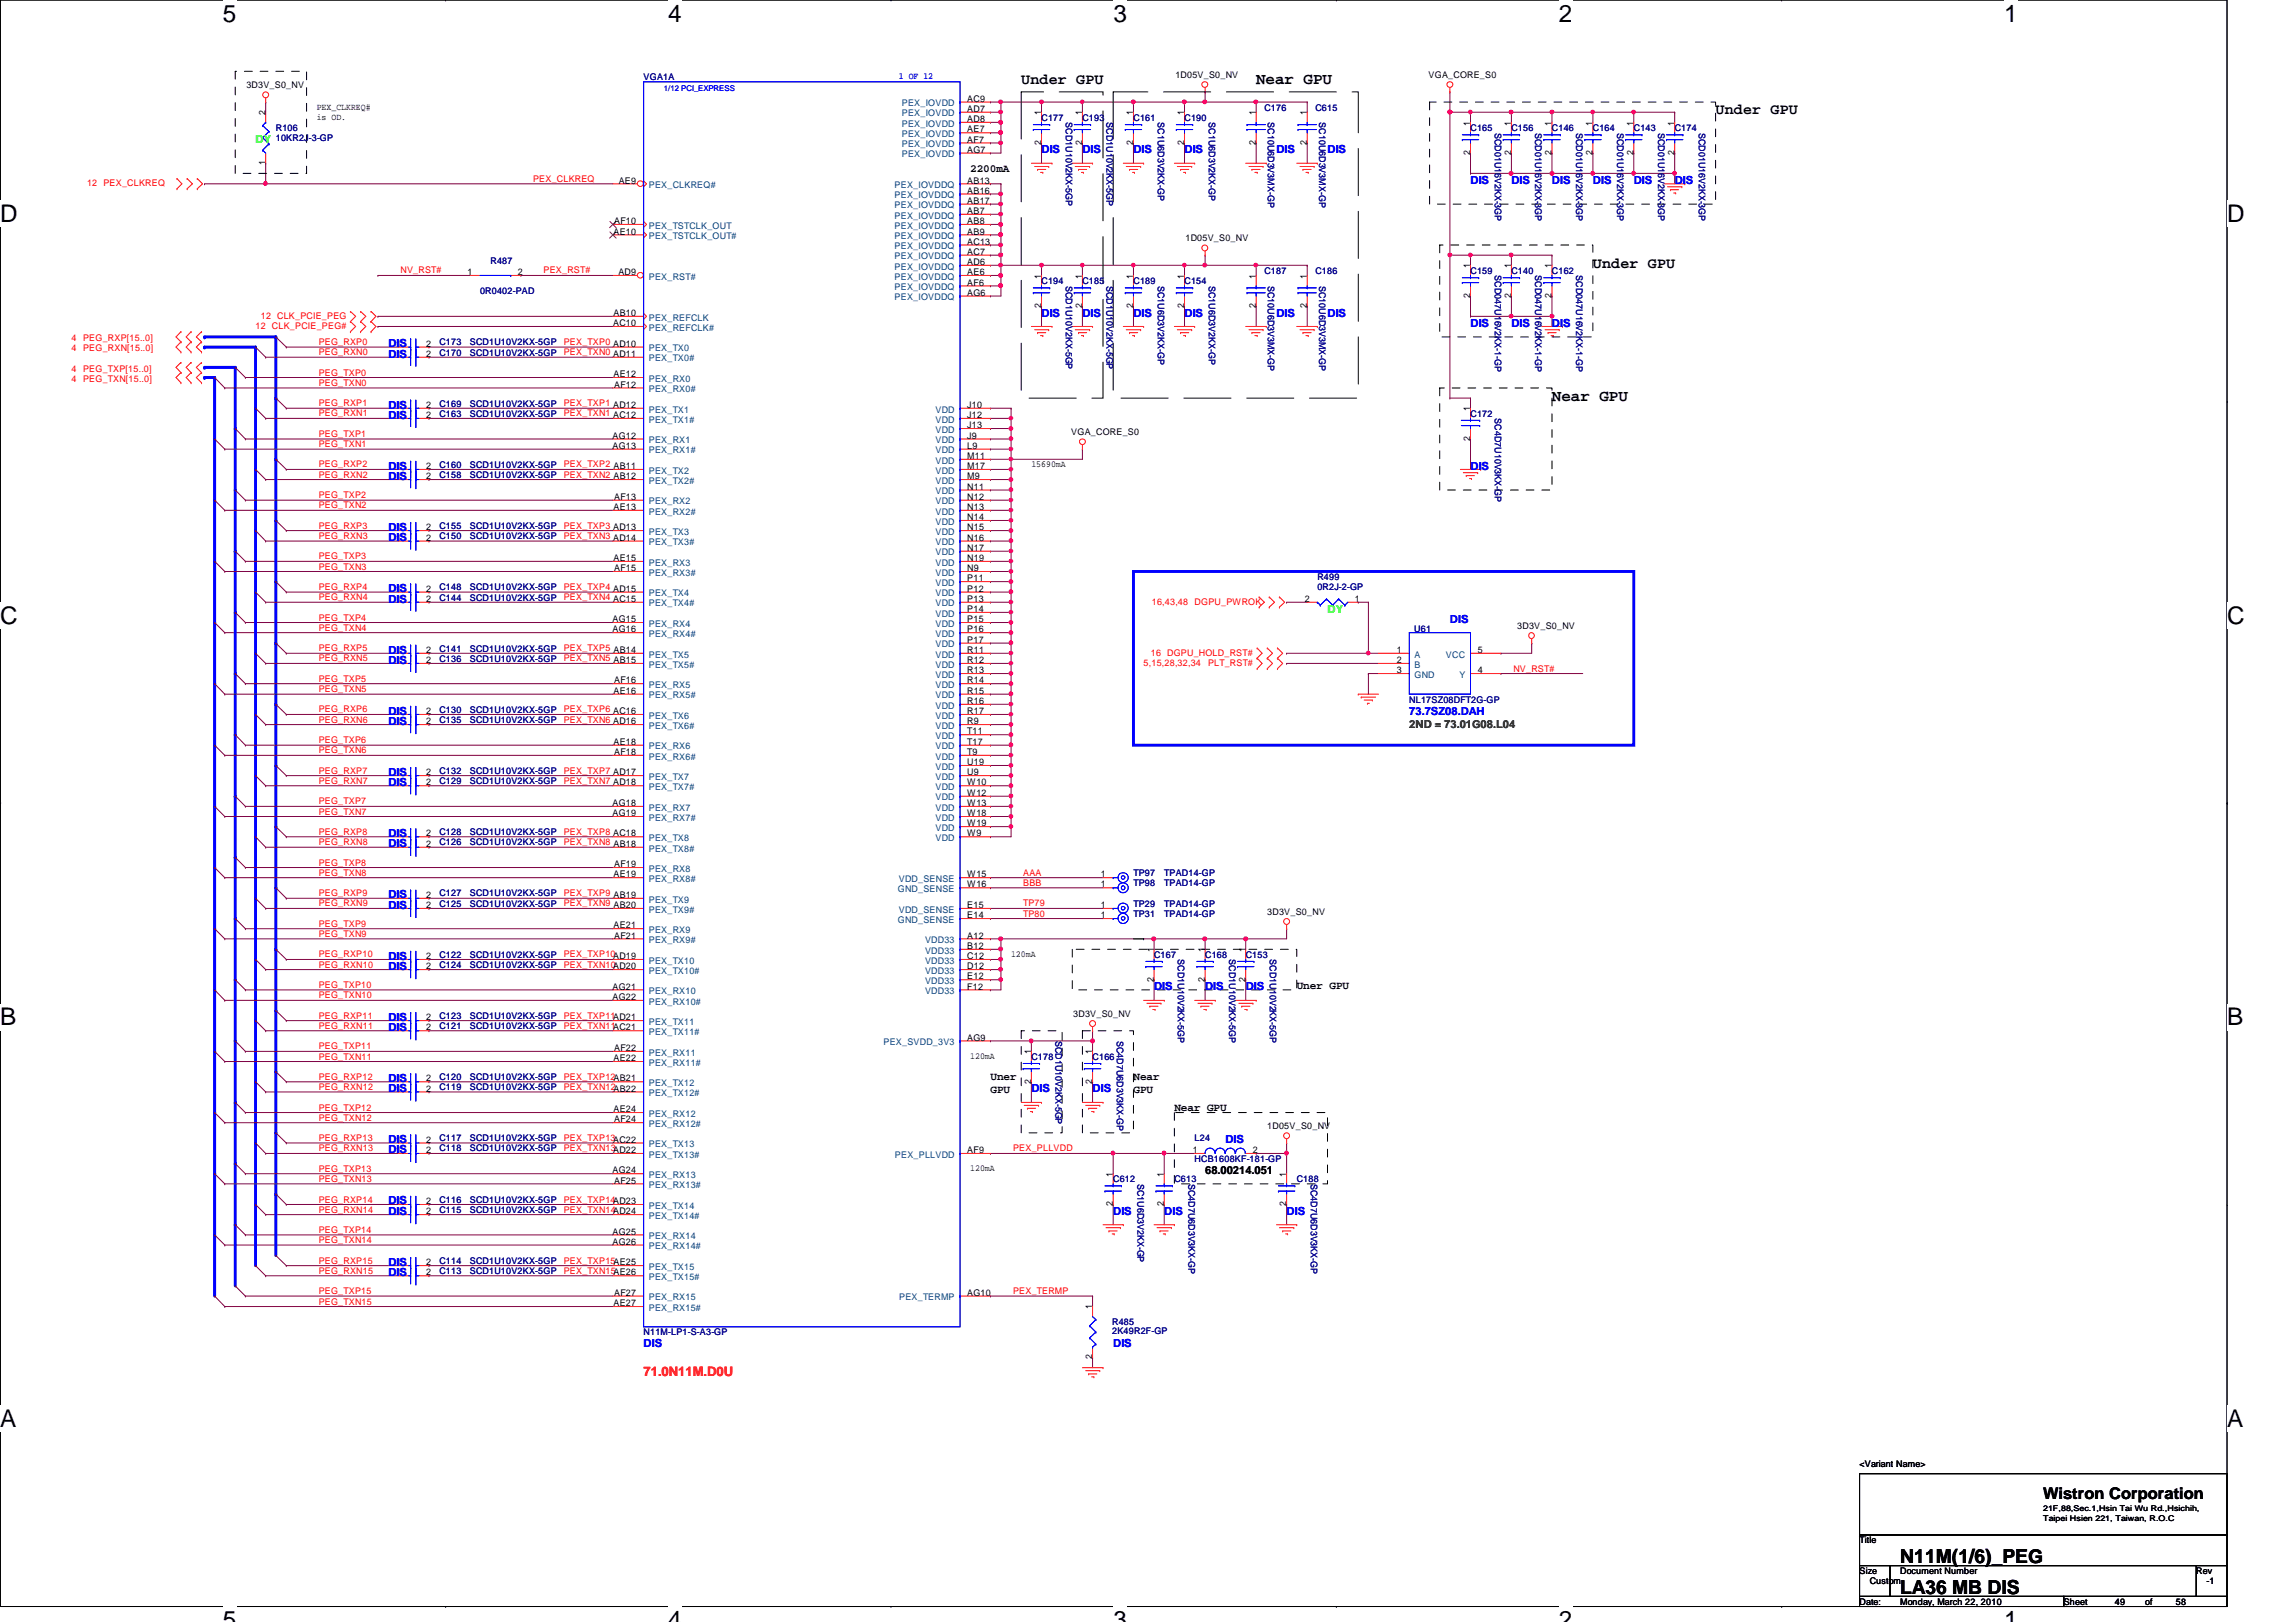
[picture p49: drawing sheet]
<svg xmlns="http://www.w3.org/2000/svg" width="297mm" height="210mm" viewBox="0 0 297 210" stroke-linecap="round" stroke-linejoin="round" font-family="sans-serif">
<defs><g id="words">
<g font-size="3.1">
<text x="28.8" y="2.8">5</text>
<text x="86.4" y="2.8">4</text>
<text x="144.1" y="2.8">3</text>
<text x="201.7" y="2.8">2</text>
<text x="259.3" y="2.8">1</text>
<text x="0" y="28.7">D</text>
<text x="288.1" y="28.7">D</text>
<text x="0" y="80.7">C</text>
<text x="288.1" y="80.7">C</text>
<text x="0" y="132.7">B</text>
<text x="288.1" y="132.7">B</text>
<text x="0" y="184.7">A</text>
<text x="288.1" y="184.7">A</text>
<text x="28.8" y="210.7">5</text>
<text x="86.4" y="210.7">4</text>
<text x="144.1" y="210.7">3</text>
<text x="201.7" y="210.7">2</text>
<text x="259.3" y="210.7">1</text>
</g>
<g font-size="2.5">
<text x="245.8" y="202.3">N11M(1/6)_PEG</text>
<text x="245.8" y="206.2">LA36 MB DIS</text>
</g>
<g font-size="2.1">
<text x="162.5" y="10.9">Near GPU</text>
<text x="200.8" y="51.9">Near GPU</text>
<text x="264.3" y="193.9">Wistron Corporation</text>
</g>
<g font-size="1.9">
<text x="132.1" y="10.8">Under GPU</text>
<text x="222" y="14.8">Under GPU</text>
<text x="206.1" y="34.6">Under GPU</text>
</g>
<text font-size="1.7" fill="#f00" x="83.3" y="178">71.0N11M.D0U</text>
<g font-size="1.4" fill="#0f0">
<text x="33.1" y="18.5">DY</text>
<text x="171.7" y="79.3">DY</text>
</g>
<g font-size="1.4">
<text x="125.5" y="22.3">2200mA</text>
<text x="167.8" y="127.9">Uner GPU</text>
<text x="128.1" y="139.8">Uner</text>
<text x="128.1" y="141.4">GPU</text>
<text x="146.6" y="139.8">Near</text>
<text x="146.6" y="141.4">GPU</text>
<text x="151.9" y="143.8">Near GPU</text>
<text x="155.9" y="151.9">68.00214.051</text>
</g>
<g font-size="1.4" fill="#00f">
<text x="134.7" y="19.9">DIS</text>
<text x="140" y="19.9">DIS</text>
<text x="146.6" y="19.9">DIS</text>
<text x="153.2" y="19.9">DIS</text>
<text x="165.1" y="19.9">DIS</text>
<text x="171.7" y="19.9">DIS</text>
<text x="190.2" y="23.8">DIS</text>
<text x="195.5" y="23.8">DIS</text>
<text x="200.8" y="23.8">DIS</text>
<text x="206.1" y="23.8">DIS</text>
<text x="211.4" y="23.8">DIS</text>
<text x="216.7" y="23.8">DIS</text>
<text x="134.7" y="41">DIS</text>
<text x="140" y="41">DIS</text>
<text x="146.6" y="41">DIS</text>
<text x="153.2" y="41">DIS</text>
<text x="165.1" y="41">DIS</text>
<text x="171.7" y="41">DIS</text>
<text x="50.2" y="45">DIS</text>
<text x="50.2" y="46.3">DIS</text>
<text x="190.2" y="42.3">DIS</text>
<text x="195.5" y="42.3">DIS</text>
<text x="200.8" y="42.3">DIS</text>
<text x="50.2" y="52.9">DIS</text>
<text x="50.2" y="54.2">DIS</text>
<text x="50.2" y="62.1">DIS</text>
<text x="50.2" y="60.8">DIS</text>
<text x="190.2" y="60.8">DIS</text>
<text x="50.2" y="70">DIS</text>
<text x="50.2" y="68.7">DIS</text>
<text x="50.2" y="76.6">DIS</text>
<text x="50.2" y="78">DIS</text>
<text x="187.6" y="80.6">DIS</text>
<text x="50.2" y="84.6">DIS</text>
<text x="50.2" y="85.9">DIS</text>
<text x="50.2" y="93.8">DIS</text>
<text x="50.2" y="92.5">DIS</text>
<text x="182.3" y="92.5">73.7SZ08.DAH</text>
<text x="50.2" y="101.7">DIS</text>
<text x="50.2" y="100.4">DIS</text>
<text x="50.2" y="108.3">DIS</text>
<text x="50.2" y="109.6">DIS</text>
<text x="50.2" y="117.6">DIS</text>
<text x="50.2" y="116.2">DIS</text>
<text x="50.2" y="125.5">DIS</text>
<text x="50.2" y="124.2">DIS</text>
<text x="149.3" y="128.1">DIS</text>
<text x="155.9" y="128.1">DIS</text>
<text x="161.2" y="128.1">DIS</text>
<text x="50.2" y="133.4">DIS</text>
<text x="50.2" y="132.1">DIS</text>
<text x="50.2" y="140">DIS</text>
<text x="50.2" y="141.4">DIS</text>
<text x="133.4" y="141.4">DIS</text>
<text x="141.3" y="141.4">DIS</text>
<text x="50.2" y="148">DIS</text>
<text x="50.2" y="149.3">DIS</text>
<text x="158.5" y="148">DIS</text>
<text x="50.2" y="155.9">DIS</text>
<text x="50.2" y="157.2">DIS</text>
<text x="144" y="157.2">DIS</text>
<text x="150.6" y="157.2">DIS</text>
<text x="166.5" y="157.2">DIS</text>
<text x="50.2" y="165.1">DIS</text>
<text x="50.2" y="163.8">DIS</text>
<text x="83.3" y="174.4">DIS</text>
<text x="144" y="174.4">DIS</text>
</g>
<text font-size="1.4" fill="#008000" x="182.3" y="94.2">2ND = 73.01G08.L04</text>
<g font-size="1.2">
<text x="31.9" y="11.4">3D3V_S0_NV</text>
<text x="152.1" y="10.1">1D05V_S0_NV</text>
<text x="184.8" y="10.1">VGA_CORE_S0</text>
<text x="34.3" y="14.9" transform="rotate(-90 34.3 14.9)">2</text>
<text x="41" y="14.2">PEX_CLKREQ#</text>
<text x="41" y="15.5">is OD.</text>
<text x="125.1" y="17.1">AE7</text>
<text x="125.1" y="15.8">AD8</text>
<text x="125.1" y="14.5">AD7</text>
<text x="125.1" y="13.2">AC9</text>
<text x="134.7" y="14.9" transform="rotate(-90 134.7 14.9)">1</text>
<text x="140" y="14.9" transform="rotate(-90 140 14.9)">1</text>
<text x="146.6" y="14.9" transform="rotate(-90 146.6 14.9)">1</text>
<text x="153.2" y="14.9" transform="rotate(-90 153.2 14.9)">1</text>
<text x="162.5" y="14.9" transform="rotate(-90 162.5 14.9)">1</text>
<text x="169.1" y="14.9" transform="rotate(-90 169.1 14.9)">1</text>
<text x="190.2" y="16.3" transform="rotate(-90 190.2 16.3)">1</text>
<text x="195.5" y="16.3" transform="rotate(-90 195.5 16.3)">1</text>
<text x="200.7" y="16.3" transform="rotate(-90 200.7 16.3)">1</text>
<text x="206" y="16.3" transform="rotate(-90 206 16.3)">1</text>
<text x="211.3" y="16.3" transform="rotate(-90 211.3 16.3)">1</text>
<text x="216.6" y="16.3" transform="rotate(-90 216.6 16.3)">1</text>
<text x="34.3" y="21.4" transform="rotate(-90 34.3 21.4)">1</text>
<text x="80" y="23.7">AE9</text>
<text x="125.1" y="23.7">AB13</text>
<text x="125.1" y="19.8">AG7</text>
<text x="125.1" y="18.5">AF7</text>
<text x="134.7" y="18.8" transform="rotate(-90 134.7 18.8)">2</text>
<text x="140" y="18.8" transform="rotate(-90 140 18.8)">2</text>
<text x="146.6" y="18.8" transform="rotate(-90 146.6 18.8)">2</text>
<text x="153.2" y="18.8" transform="rotate(-90 153.2 18.8)">2</text>
<text x="162.5" y="18.8" transform="rotate(-90 162.5 18.8)">2</text>
<text x="169.1" y="18.8" transform="rotate(-90 169.1 18.8)">2</text>
<text x="190.2" y="20.1" transform="rotate(-90 190.2 20.1)">2</text>
<text x="195.5" y="20.1" transform="rotate(-90 195.5 20.1)">2</text>
<text x="200.7" y="20.1" transform="rotate(-90 200.7 20.1)">2</text>
<text x="206" y="20.1" transform="rotate(-90 206 20.1)">2</text>
<text x="211.3" y="20.1" transform="rotate(-90 211.3 20.1)">2</text>
<text x="216.6" y="20.1" transform="rotate(-90 216.6 20.1)">2</text>
<text x="79.5" y="29">AF10</text>
<text x="125.1" y="29">AB8</text>
<text x="125.1" y="27.7">AB7</text>
<text x="125.1" y="26.4">AB17</text>
<text x="125.1" y="25.1">AB16</text>
<text x="60.5" y="35.6">1</text>
<text x="67" y="35.6">2</text>
<text x="79.4" y="30.4">AE10</text>
<text x="80" y="35.6">AD9</text>
<text x="125.1" y="35.6">AE6</text>
<text x="125.1" y="34.3">AD6</text>
<text x="125.1" y="33">AC7</text>
<text x="125.1" y="31.7">AC13</text>
<text x="125.1" y="30.4">AB9</text>
<text x="153.4" y="31.2">1D05V_S0_NV</text>
<text x="190.2" y="34.7" transform="rotate(-90 190.2 34.7)">1</text>
<text x="195.5" y="34.7" transform="rotate(-90 195.5 34.7)">1</text>
<text x="200.7" y="34.7" transform="rotate(-90 200.7 34.7)">1</text>
<text x="79.4" y="40.9">AB10</text>
<text x="125.1" y="38.3">AG6</text>
<text x="125.1" y="37">AF6</text>
<text x="134.7" y="39.9" transform="rotate(-90 134.7 39.9)">2</text>
<text x="134.7" y="36.1" transform="rotate(-90 134.7 36.1)">1</text>
<text x="140" y="39.9" transform="rotate(-90 140 39.9)">2</text>
<text x="140" y="36.1" transform="rotate(-90 140 36.1)">1</text>
<text x="146.6" y="39.9" transform="rotate(-90 146.6 39.9)">2</text>
<text x="146.6" y="36.1" transform="rotate(-90 146.6 36.1)">1</text>
<text x="153.2" y="39.9" transform="rotate(-90 153.2 39.9)">2</text>
<text x="153.2" y="36.1" transform="rotate(-90 153.2 36.1)">1</text>
<text x="162.5" y="39.9" transform="rotate(-90 162.5 39.9)">2</text>
<text x="162.5" y="36.1" transform="rotate(-90 162.5 36.1)">1</text>
<text x="169.1" y="39.9" transform="rotate(-90 169.1 39.9)">2</text>
<text x="169.1" y="36.1" transform="rotate(-90 169.1 36.1)">1</text>
<text x="190.2" y="38.6" transform="rotate(-90 190.2 38.6)">2</text>
<text x="195.5" y="38.6" transform="rotate(-90 195.5 38.6)">2</text>
<text x="200.7" y="38.6" transform="rotate(-90 200.7 38.6)">2</text>
<text x="51.3" y="44.9">1</text>
<text x="51.3" y="46.2">1</text>
<text x="55.1" y="44.9">2</text>
<text x="55.1" y="46.2">2</text>
<text x="79.3" y="42.2">AC10</text>
<text x="51.3" y="52.8">1</text>
<text x="55.1" y="52.8">2</text>
<text x="79.4" y="48.8">AE12</text>
<text x="79.5" y="50.2">AF12</text>
<text x="125.1" y="52.8">J10</text>
<text x="190.2" y="53.2" transform="rotate(-90 190.2 53.2)">1</text>
<text x="51.3" y="54.1">1</text>
<text x="55.1" y="54.1">2</text>
<text x="79.2" y="58.1">AG13</text>
<text x="79.2" y="56.8">AG12</text>
<text x="125.1" y="59.4">M11</text>
<text x="125.1" y="58.1">L9</text>
<text x="125.1" y="56.8">J9</text>
<text x="125.1" y="55.4">J13</text>
<text x="125.1" y="54.1">J12</text>
<text x="138.6" y="56.3">VGA_CORE_S0</text>
<text x="190.2" y="57" transform="rotate(-90 190.2 57)">2</text>
<text x="51.3" y="62">1</text>
<text x="51.3" y="60.7">1</text>
<text x="55.1" y="62">2</text>
<text x="55.1" y="60.7">2</text>
<text x="79.4" y="66">AE13</text>
<text x="79.5" y="64.7">AF13</text>
<text x="125.1" y="66">N13</text>
<text x="125.1" y="64.7">N12</text>
<text x="125.1" y="63.4">N11</text>
<text x="125.1" y="62">M9</text>
<text x="125.1" y="60.7">M17</text>
<text x="133.4" y="60.4">15690mA</text>
<text x="51.3" y="70">1</text>
<text x="51.3" y="68.6">1</text>
<text x="55.1" y="70">2</text>
<text x="55.1" y="68.6">2</text>
<text x="125.1" y="71.3">N17</text>
<text x="125.1" y="70">N16</text>
<text x="125.1" y="68.6">N15</text>
<text x="125.1" y="67.3">N14</text>
<text x="51.3" y="76.6">1</text>
<text x="51.3" y="77.9">1</text>
<text x="55.1" y="76.6">2</text>
<text x="55.1" y="77.9">2</text>
<text x="79.4" y="72.6">AE15</text>
<text x="79.5" y="73.9">AF15</text>
<text x="125.1" y="77.9">P13</text>
<text x="125.1" y="76.6">P12</text>
<text x="125.1" y="75.2">P11</text>
<text x="125.1" y="73.9">N9</text>
<text x="125.1" y="72.6">N19</text>
<text x="168.8" y="77.9">2</text>
<text x="175.3" y="77.9">1</text>
<text x="79.2" y="81.8">AG16</text>
<text x="79.2" y="80.5">AG15</text>
<text x="125.1" y="83.2">P17</text>
<text x="125.1" y="81.8">P16</text>
<text x="125.1" y="80.5">P15</text>
<text x="125.1" y="79.2">P14</text>
<text x="196.3" y="81.4">3D3V_S0_NV</text>
<text x="51.3" y="84.5">1</text>
<text x="51.3" y="85.8">1</text>
<text x="55.1" y="84.5">2</text>
<text x="55.1" y="85.8">2</text>
<text x="79.4" y="89.8">AE16</text>
<text x="79.5" y="88.4">AF16</text>
<text x="125.1" y="89.8">R15</text>
<text x="125.1" y="88.4">R14</text>
<text x="125.1" y="87.1">R13</text>
<text x="125.1" y="85.8">R12</text>
<text x="125.1" y="84.5">R11</text>
<text x="180.7" y="84.5">1</text>
<text x="180.7" y="85.8">2</text>
<text x="180.7" y="87.1">3</text>
<text x="191.2" y="87.1">4</text>
<text x="191.2" y="84.5">5</text>
<text x="51.3" y="93.7">1</text>
<text x="51.3" y="92.4">1</text>
<text x="55.1" y="93.7">2</text>
<text x="55.1" y="92.4">2</text>
<text x="125.1" y="95">T11</text>
<text x="125.1" y="93.7">R9</text>
<text x="125.1" y="92.4">R17</text>
<text x="125.1" y="91.1">R16</text>
<text x="51.3" y="101.6">1</text>
<text x="51.3" y="100.3">1</text>
<text x="55.1" y="101.6">2</text>
<text x="55.1" y="100.3">2</text>
<text x="79.4" y="96.4">AE18</text>
<text x="79.5" y="97.7">AF18</text>
<text x="125.1" y="101.6">W10</text>
<text x="125.1" y="100.3">U9</text>
<text x="125.1" y="99">U19</text>
<text x="125.1" y="97.7">T9</text>
<text x="125.1" y="96.4">T17</text>
<text x="79.2" y="105.6">AG19</text>
<text x="79.2" y="104.3">AG18</text>
<text x="125.1" y="106.9">W19</text>
<text x="125.1" y="105.6">W18</text>
<text x="125.1" y="104.3">W13</text>
<text x="125.1" y="103">W12</text>
<text x="51.3" y="108.2">1</text>
<text x="51.3" y="109.6">1</text>
<text x="55.1" y="108.2">2</text>
<text x="55.1" y="109.6">2</text>
<text x="79.4" y="113.5">AE19</text>
<text x="79.5" y="112.2">AF19</text>
<text x="125.1" y="113.5">W15</text>
<text x="125.1" y="108.2">W9</text>
<text x="142.4" y="113.5">1</text>
<text x="51.3" y="117.5">1</text>
<text x="51.3" y="116.2">1</text>
<text x="55.1" y="117.5">2</text>
<text x="55.1" y="116.2">2</text>
<text x="125.1" y="118.8">E14</text>
<text x="125.1" y="117.5">E15</text>
<text x="125.1" y="114.9">W16</text>
<text x="142.4" y="117.5">1</text>
<text x="142.4" y="118.8">1</text>
<text x="142.4" y="114.9">1</text>
<text x="164" y="118.4">3D3V_S0_NV</text>
<text x="51.3" y="125.4">1</text>
<text x="51.3" y="124.1">1</text>
<text x="55.1" y="125.4">2</text>
<text x="55.1" y="124.1">2</text>
<text x="79.4" y="120.1">AE21</text>
<text x="79.5" y="121.5">AF21</text>
<text x="125.1" y="125.4">D12</text>
<text x="125.1" y="124.1">C12</text>
<text x="125.1" y="122.8">B12</text>
<text x="125.1" y="121.5">A12</text>
<text x="130.8" y="123.8">120mA</text>
<text x="149.3" y="123.2" transform="rotate(-90 149.3 123.2)">1</text>
<text x="155.9" y="123.2" transform="rotate(-90 155.9 123.2)">1</text>
<text x="161.1" y="123.2" transform="rotate(-90 161.1 123.2)">1</text>
<text x="79.2" y="129.4">AG22</text>
<text x="79.2" y="128.1">AG21</text>
<text x="125.1" y="128.1">F12</text>
<text x="125.1" y="126.7">E12</text>
<text x="138.9" y="131.6">3D3V_S0_NV</text>
<text x="149.3" y="127" transform="rotate(-90 149.3 127)">2</text>
<text x="155.9" y="127" transform="rotate(-90 155.9 127)">2</text>
<text x="161.1" y="127" transform="rotate(-90 161.1 127)">2</text>
<text x="51.3" y="133.3">1</text>
<text x="51.3" y="132">1</text>
<text x="55.1" y="133.3">2</text>
<text x="55.1" y="132">2</text>
<text x="79.4" y="137.3">AE22</text>
<text x="79.5" y="136">AF22</text>
<text x="125.1" y="134.7">AG9</text>
<text x="125.5" y="137">120mA</text>
<text x="133.4" y="136.4" transform="rotate(-90 133.4 136.4)">1</text>
<text x="141.3" y="136.4" transform="rotate(-90 141.3 136.4)">1</text>
<text x="51.3" y="140">1</text>
<text x="51.3" y="141.3">1</text>
<text x="55.1" y="140">2</text>
<text x="55.1" y="141.3">2</text>
<text x="79.4" y="143.9">AE24</text>
<text x="133.4" y="140.3" transform="rotate(-90 133.4 140.3)">2</text>
<text x="141.3" y="140.3" transform="rotate(-90 141.3 140.3)">2</text>
<text x="51.3" y="147.9">1</text>
<text x="51.3" y="149.2">1</text>
<text x="55.1" y="147.9">2</text>
<text x="55.1" y="149.2">2</text>
<text x="79.5" y="145.2">AF24</text>
<text x="125.1" y="149.2">AF9</text>
<text x="154.3" y="149.2">1</text>
<text x="162.1" y="149.2">2</text>
<text x="164" y="146.1">1D05V_S0_NV</text>
<text x="51.3" y="155.8">1</text>
<text x="55.1" y="155.8">2</text>
<text x="79.2" y="151.8">AG24</text>
<text x="79.5" y="153.2">AF25</text>
<text x="125.5" y="151.6">120mA</text>
<text x="144" y="152.3" transform="rotate(-90 144 152.3)">1</text>
<text x="150.6" y="152.3" transform="rotate(-90 150.6 152.3)">1</text>
<text x="166.4" y="152.3" transform="rotate(-90 166.4 152.3)">1</text>
<text x="51.3" y="157.1">1</text>
<text x="55.1" y="157.1">2</text>
<text x="79.2" y="161.1">AG26</text>
<text x="79.2" y="159.8">AG25</text>
<text x="144" y="156.1" transform="rotate(-90 144 156.1)">2</text>
<text x="150.6" y="156.1" transform="rotate(-90 150.6 156.1)">2</text>
<text x="166.4" y="156.1" transform="rotate(-90 166.4 156.1)">2</text>
<text x="51.3" y="165.1">1</text>
<text x="51.3" y="163.7">1</text>
<text x="55.1" y="165.1">2</text>
<text x="55.1" y="163.7">2</text>
<text x="79.5" y="167.7">AF27</text>
<text x="125.1" y="167.7">AG10</text>
<text x="79.4" y="169">AE27</text>
<text x="141.3" y="169.5" transform="rotate(-90 141.3 169.5)">1</text>
<text x="141.3" y="175.9" transform="rotate(-90 141.3 175.9)">2</text>
<text x="240.6" y="189.8">&lt;Variant Name&gt;</text>
<text x="240.6" y="199.7">Title</text>
<text x="240.6" y="203.7">Size</text>
<text x="245.8" y="203.7">Document Number</text>
<text x="284.1" y="203.7">Rev</text>
<text x="240.6" y="207.7">Date:</text>
<text x="241.9" y="205">Custom</text>
<text x="245.8" y="207.7">Monday, March 22, 2010</text>
<text x="267" y="207.7">Sheet</text>
<text x="273.6" y="207.7">49</text>
<text x="277.5" y="207.7">of</text>
<text x="281.5" y="207.7">58</text>
<text x="285.5" y="205">-1</text>
</g>
<g font-size="1.2" fill="#000080">
<text x="83.3" y="10.3">VGA1A</text>
<text x="35.7" y="16.9">R106</text>
<text x="134.7" y="15.6">C177</text>
<text x="137.9" y="15.8" transform="rotate(90 137.9 15.8)">SCD1U10V2KX-5GP</text>
<text x="140" y="15.6">C193</text>
<text x="143.2" y="15.8" transform="rotate(90 143.2 15.8)">SCD1U10V2KX-5GP</text>
<text x="146.6" y="15.6">C161</text>
<text x="149.8" y="15.8" transform="rotate(90 149.8 15.8)">SC1U6D3V2KX-GP</text>
<text x="153.2" y="15.6">C190</text>
<text x="156.4" y="15.8" transform="rotate(90 156.4 15.8)">SC1U6D3V2KX-GP</text>
<text x="163.6" y="14.3">C176</text>
<text x="164" y="15.8" transform="rotate(90 164 15.8)">SC10U6D3V3MX-GP</text>
<text x="170.2" y="14.3">C615</text>
<text x="170.6" y="15.8" transform="rotate(90 170.6 15.8)">SC10U6D3V3MX-GP</text>
<text x="190.2" y="16.9">C165</text>
<text x="193.4" y="17.2" transform="rotate(90 193.4 17.2)">SCD01U16V2KX-3GP</text>
<text x="195.5" y="16.9">C156</text>
<text x="198.6" y="17.2" transform="rotate(90 198.6 17.2)">SCD01U16V2KX-3GP</text>
<text x="200.8" y="16.9">C146</text>
<text x="203.9" y="17.2" transform="rotate(90 203.9 17.2)">SCD01U16V2KX-3GP</text>
<text x="206.1" y="16.9">C164</text>
<text x="209.2" y="17.2" transform="rotate(90 209.2 17.2)">SCD01U16V2KX-3GP</text>
<text x="211.4" y="16.9">C143</text>
<text x="214.5" y="17.2" transform="rotate(90 214.5 17.2)">SCD01U16V2KX-3GP</text>
<text x="216.7" y="16.9">C174</text>
<text x="219.8" y="17.2" transform="rotate(90 219.8 17.2)">SCD01U16V2KX-3GP</text>
<text x="35.7" y="18.3">10KR2J-3-GP</text>
<text x="63.5" y="34.1">R487</text>
<text x="163.6" y="35.4">C187</text>
<text x="170.2" y="35.4">C186</text>
<text x="190.2" y="35.4">C159</text>
<text x="193.4" y="35.6" transform="rotate(90 193.4 35.6)">SCD047U16V2KX-1-GP</text>
<text x="195.5" y="35.4">C140</text>
<text x="198.6" y="35.6" transform="rotate(90 198.6 35.6)">SCD047U16V2KX-1-GP</text>
<text x="200.8" y="35.4">C162</text>
<text x="203.9" y="35.6" transform="rotate(90 203.9 35.6)">SCD047U16V2KX-1-GP</text>
<text x="62.1" y="38.1">0R0402-PAD</text>
<text x="134.7" y="36.7">C194</text>
<text x="137.9" y="37" transform="rotate(90 137.9 37)">SCD1U10V2KX-5GP</text>
<text x="140" y="36.7">C185</text>
<text x="143.2" y="37" transform="rotate(90 143.2 37)">SCD1U10V2KX-5GP</text>
<text x="146.6" y="36.7">C189</text>
<text x="149.8" y="37" transform="rotate(90 149.8 37)">SC1U6D3V2KX-GP</text>
<text x="153.2" y="36.7">C154</text>
<text x="156.4" y="37" transform="rotate(90 156.4 37)">SC1U6D3V2KX-GP</text>
<text x="164" y="37" transform="rotate(90 164 37)">SC10U6D3V3MX-GP</text>
<text x="170.6" y="37" transform="rotate(90 170.6 37)">SC10U6D3V3MX-GP</text>
<text x="56.9" y="44.7">C173</text>
<text x="56.9" y="46">C170</text>
<text x="60.8" y="44.7">SCD1U10V2KX-5GP</text>
<text x="60.8" y="46">SCD1U10V2KX-5GP</text>
<text x="56.9" y="53.9">C163</text>
<text x="56.9" y="52.6">C169</text>
<text x="60.8" y="53.9">SCD1U10V2KX-5GP</text>
<text x="60.8" y="52.6">SCD1U10V2KX-5GP</text>
<text x="190.2" y="53.9">C172</text>
<text x="193.4" y="54.1" transform="rotate(90 193.4 54.1)">SC4D7U10V3KX-GP</text>
<text x="56.9" y="61.8">C158</text>
<text x="56.9" y="60.5">C160</text>
<text x="60.8" y="61.8">SCD1U10V2KX-5GP</text>
<text x="60.8" y="60.5">SCD1U10V2KX-5GP</text>
<text x="56.9" y="69.8">C150</text>
<text x="56.9" y="68.5">C155</text>
<text x="60.8" y="69.8">SCD1U10V2KX-5GP</text>
<text x="60.8" y="68.5">SCD1U10V2KX-5GP</text>
<text x="56.9" y="76.4">C148</text>
<text x="56.9" y="77.7">C144</text>
<text x="60.8" y="76.4">SCD1U10V2KX-5GP</text>
<text x="60.8" y="77.7">SCD1U10V2KX-5GP</text>
<text x="170.4" y="75.1">R499</text>
<text x="170.4" y="76.4">0R2J-2-GP</text>
<text x="183" y="81.8">U61</text>
<text x="56.9" y="84.3">C141</text>
<text x="56.9" y="85.6">C136</text>
<text x="60.8" y="84.3">SCD1U10V2KX-5GP</text>
<text x="60.8" y="85.6">SCD1U10V2KX-5GP</text>
<text x="56.9" y="93.6">C135</text>
<text x="56.9" y="92.2">C130</text>
<text x="60.8" y="93.6">SCD1U10V2KX-5GP</text>
<text x="60.8" y="92.2">SCD1U10V2KX-5GP</text>
<text x="182.3" y="90.9">NL17SZ08DFT2G-GP</text>
<text x="56.9" y="101.5">C129</text>
<text x="56.9" y="100.2">C132</text>
<text x="60.8" y="101.5">SCD1U10V2KX-5GP</text>
<text x="60.8" y="100.2">SCD1U10V2KX-5GP</text>
<text x="56.9" y="108.1">C128</text>
<text x="56.9" y="109.4">C126</text>
<text x="60.8" y="108.1">SCD1U10V2KX-5GP</text>
<text x="60.8" y="109.4">SCD1U10V2KX-5GP</text>
<text x="146.6" y="113.4">TP97</text>
<text x="150.6" y="113.4">TPAD14-GP</text>
<text x="56.9" y="117.3">C125</text>
<text x="56.9" y="116">C127</text>
<text x="60.8" y="117.3">SCD1U10V2KX-5GP</text>
<text x="60.8" y="116">SCD1U10V2KX-5GP</text>
<text x="146.6" y="117.3">TP29</text>
<text x="146.6" y="118.7">TP31</text>
<text x="146.6" y="114.7">TP98</text>
<text x="150.6" y="117.3">TPAD14-GP</text>
<text x="150.6" y="118.7">TPAD14-GP</text>
<text x="150.6" y="114.7">TPAD14-GP</text>
<text x="56.9" y="125.3">C124</text>
<text x="56.9" y="124">C122</text>
<text x="60.8" y="125.3">SCD1U10V2KX-5GP</text>
<text x="60.8" y="124">SCD1U10V2KX-5GP</text>
<text x="149.3" y="124">C167</text>
<text x="152.4" y="124.2" transform="rotate(90 152.4 124.2)">SCD1U10V2KX-5GP</text>
<text x="155.9" y="124">C168</text>
<text x="159" y="124.2" transform="rotate(90 159 124.2)">SCD1U10V2KX-5GP</text>
<text x="161.2" y="124">C153</text>
<text x="164.3" y="124.2" transform="rotate(90 164.3 124.2)">SCD1U10V2KX-5GP</text>
<text x="56.9" y="131.9">C123</text>
<text x="60.8" y="131.9">SCD1U10V2KX-5GP</text>
<text x="56.9" y="133.2">C121</text>
<text x="60.8" y="133.2">SCD1U10V2KX-5GP</text>
<text x="133.4" y="137.2">C178</text>
<text x="136.6" y="134.7" transform="rotate(90 136.6 134.7)">SCD1U10V2KX-5GP</text>
<text x="141.3" y="137.2">C166</text>
<text x="144.5" y="134.7" transform="rotate(90 144.5 134.7)">SC4D7U6D3V3KX-GP</text>
<text x="56.9" y="139.8">C120</text>
<text x="56.9" y="141.1">C119</text>
<text x="60.8" y="139.8">SCD1U10V2KX-5GP</text>
<text x="60.8" y="141.1">SCD1U10V2KX-5GP</text>
<text x="56.9" y="147.7">C117</text>
<text x="56.9" y="149">C118</text>
<text x="60.8" y="147.7">SCD1U10V2KX-5GP</text>
<text x="60.8" y="149">SCD1U10V2KX-5GP</text>
<text x="154.6" y="147.7">L24</text>
<text x="56.9" y="155.6">C116</text>
<text x="60.8" y="155.6">SCD1U10V2KX-5GP</text>
<text x="144" y="153">C612</text>
<text x="147.1" y="153.2" transform="rotate(90 147.1 153.2)">SC1U6D3V2KX-GP</text>
<text x="151.9" y="153">C613</text>
<text x="153.8" y="153.2" transform="rotate(90 153.8 153.2)">SC4D7U6D3V3KX-GP</text>
<text x="154.6" y="150.4">HCB1608KF-181-GP</text>
<text x="167.8" y="153">C188</text>
<text x="169.6" y="153.2" transform="rotate(90 169.6 153.2)">SC4D7U6D3V3KX-GP</text>
<text x="56.9" y="157">C115</text>
<text x="60.8" y="157">SCD1U10V2KX-5GP</text>
<text x="56.9" y="164.9">C113</text>
<text x="56.9" y="163.6">C114</text>
<text x="60.8" y="164.9">SCD1U10V2KX-5GP</text>
<text x="60.8" y="163.6">SCD1U10V2KX-5GP</text>
<text x="83.3" y="172.8">N11M-LP1-S-A3-GP</text>
<text x="143.9" y="171.5">R485</text>
<text x="143.9" y="172.7">2K49R2F-GP</text>
</g>
<text font-size="1.2" fill="#00f" x="116.3" y="10.2">1 OF 12</text>
<g font-size="1.2" fill="#004080">
<text x="116.7" y="17.7">PEX_IOVDD</text>
<text x="116.7" y="16.4">PEX_IOVDD</text>
<text x="116.7" y="15.1">PEX_IOVDD</text>
<text x="116.7" y="13.8">PEX_IOVDD</text>
<text x="116.7" y="20.4">PEX_IOVDD</text>
<text x="116.7" y="19">PEX_IOVDD</text>
<text x="83.9" y="29.6">PEX_TSTCLK_OUT</text>
<text x="83.9" y="24.3">PEX_CLKREQ#</text>
<text x="115.7" y="29.6">PEX_IOVDDQ</text>
<text x="115.7" y="28.3">PEX_IOVDDQ</text>
<text x="115.7" y="27">PEX_IOVDDQ</text>
<text x="115.7" y="25.7">PEX_IOVDDQ</text>
<text x="115.7" y="24.3">PEX_IOVDDQ</text>
<text x="83.9" y="30.9">PEX_TSTCLK_OUT#</text>
<text x="115.7" y="34.9">PEX_IOVDDQ</text>
<text x="115.7" y="33.6">PEX_IOVDDQ</text>
<text x="115.7" y="32.3">PEX_IOVDDQ</text>
<text x="115.7" y="30.9">PEX_IOVDDQ</text>
<text x="83.9" y="41.5">PEX_REFCLK</text>
<text x="83.9" y="36.2">PEX_RST#</text>
<text x="115.7" y="38.9">PEX_IOVDDQ</text>
<text x="115.7" y="37.5">PEX_IOVDDQ</text>
<text x="115.7" y="36.2">PEX_IOVDDQ</text>
<text x="83.9" y="46.8">PEX_TX0#</text>
<text x="83.9" y="45.5">PEX_TX0</text>
<text x="83.9" y="42.8">PEX_REFCLK#</text>
<text x="83.9" y="53.4">PEX_TX1</text>
<text x="83.9" y="50.8">PEX_RX0#</text>
<text x="83.9" y="49.4">PEX_RX0</text>
<text x="121" y="53.4">VDD</text>
<text x="83.9" y="58.7">PEX_RX1#</text>
<text x="83.9" y="57.4">PEX_RX1</text>
<text x="83.9" y="54.7">PEX_TX1#</text>
<text x="121" y="60">VDD</text>
<text x="121" y="58.7">VDD</text>
<text x="121" y="57.4">VDD</text>
<text x="121" y="56">VDD</text>
<text x="121" y="54.7">VDD</text>
<text x="83.9" y="65.3">PEX_RX2</text>
<text x="83.9" y="62.6">PEX_TX2#</text>
<text x="83.9" y="61.3">PEX_TX2</text>
<text x="121" y="65.3">VDD</text>
<text x="121" y="64">VDD</text>
<text x="121" y="62.6">VDD</text>
<text x="121" y="61.3">VDD</text>
<text x="83.9" y="70.6">PEX_TX3#</text>
<text x="83.9" y="69.2">PEX_TX3</text>
<text x="83.9" y="66.6">PEX_RX2#</text>
<text x="121" y="71.9">VDD</text>
<text x="121" y="70.6">VDD</text>
<text x="121" y="69.2">VDD</text>
<text x="121" y="67.9">VDD</text>
<text x="121" y="66.6">VDD</text>
<text x="83.9" y="77.2">PEX_TX4</text>
<text x="83.9" y="74.5">PEX_RX3#</text>
<text x="83.9" y="73.2">PEX_RX3</text>
<text x="121" y="77.2">VDD</text>
<text x="121" y="75.8">VDD</text>
<text x="121" y="74.5">VDD</text>
<text x="121" y="73.2">VDD</text>
<text x="83.9" y="82.4">PEX_RX4#</text>
<text x="83.9" y="81.1">PEX_RX4</text>
<text x="83.9" y="78.5">PEX_TX4#</text>
<text x="121" y="83.8">VDD</text>
<text x="121" y="82.4">VDD</text>
<text x="121" y="81.1">VDD</text>
<text x="121" y="79.8">VDD</text>
<text x="121" y="78.5">VDD</text>
<text x="83.9" y="89">PEX_RX5</text>
<text x="83.9" y="86.4">PEX_TX5#</text>
<text x="83.9" y="85.1">PEX_TX5</text>
<text x="121" y="89">VDD</text>
<text x="121" y="87.7">VDD</text>
<text x="121" y="86.4">VDD</text>
<text x="121" y="85.1">VDD</text>
<text x="183" y="85.1">A</text>
<text x="183" y="86.4">B</text>
<text x="183" y="87.7">GND</text>
<text x="187.1" y="85.1">VCC</text>
<text x="188.8" y="87.7">Y</text>
<text x="83.9" y="94.3">PEX_TX6#</text>
<text x="83.9" y="93">PEX_TX6</text>
<text x="83.9" y="90.4">PEX_RX5#</text>
<text x="121" y="95.6">VDD</text>
<text x="121" y="94.3">VDD</text>
<text x="121" y="93">VDD</text>
<text x="121" y="91.7">VDD</text>
<text x="121" y="90.4">VDD</text>
<text x="83.9" y="100.9">PEX_TX7</text>
<text x="83.9" y="98.3">PEX_RX6#</text>
<text x="83.9" y="97">PEX_RX6</text>
<text x="121" y="100.9">VDD</text>
<text x="121" y="99.6">VDD</text>
<text x="121" y="98.3">VDD</text>
<text x="121" y="97">VDD</text>
<text x="83.9" y="106.2">PEX_RX7#</text>
<text x="83.9" y="104.9">PEX_RX7</text>
<text x="83.9" y="102.2">PEX_TX7#</text>
<text x="121" y="107.5">VDD</text>
<text x="121" y="106.2">VDD</text>
<text x="121" y="104.9">VDD</text>
<text x="121" y="103.6">VDD</text>
<text x="121" y="102.2">VDD</text>
<text x="83.9" y="112.8">PEX_RX8</text>
<text x="83.9" y="110.2">PEX_TX8#</text>
<text x="83.9" y="108.8">PEX_TX8</text>
<text x="121" y="108.8">VDD</text>
<text x="83.9" y="118.1">PEX_TX9#</text>
<text x="83.9" y="116.8">PEX_TX9</text>
<text x="83.9" y="114.1">PEX_RX8#</text>
<text x="116.2" y="119.4">GND_SENSE</text>
<text x="116.2" y="115.4">GND_SENSE</text>
<text x="116.3" y="118.1">VDD_SENSE</text>
<text x="116.3" y="114.1">VDD_SENSE</text>
<text x="83.9" y="124.7">PEX_TX10</text>
<text x="83.9" y="122">PEX_RX9#</text>
<text x="83.9" y="120.7">PEX_RX9</text>
<text x="119.7" y="124.7">VDD33</text>
<text x="119.7" y="123.4">VDD33</text>
<text x="119.7" y="122">VDD33</text>
<text x="83.9" y="130">PEX_RX10#</text>
<text x="83.9" y="128.7">PEX_RX10</text>
<text x="83.9" y="126">PEX_TX10#</text>
<text x="119.7" y="128.7">VDD33</text>
<text x="119.7" y="127.3">VDD33</text>
<text x="119.7" y="126">VDD33</text>
<text x="83.9" y="137.9">PEX_RX11#</text>
<text x="83.9" y="136.6">PEX_RX11</text>
<text x="83.9" y="133.9">PEX_TX11#</text>
<text x="83.9" y="132.6">PEX_TX11</text>
<text x="114.3" y="135.3">PEX_SVDD_3V3</text>
<text x="83.9" y="141.9">PEX_TX12#</text>
<text x="83.9" y="140.5">PEX_TX12</text>
<text x="83.9" y="149.8">PEX_TX13#</text>
<text x="83.9" y="148.5">PEX_TX13</text>
<text x="83.9" y="145.8">PEX_RX12#</text>
<text x="83.9" y="144.5">PEX_RX12</text>
<text x="115.8" y="149.8">PEX_PLLVDD</text>
<text x="83.9" y="153.8">PEX_RX13#</text>
<text x="83.9" y="152.4">PEX_RX13</text>
<text x="83.9" y="161.7">PEX_RX14#</text>
<text x="83.9" y="160.4">PEX_RX14</text>
<text x="83.9" y="156.4">PEX_TX14</text>
<text x="83.9" y="157.7">PEX_TX14#</text>
<text x="83.9" y="165.7">PEX_TX15#</text>
<text x="83.9" y="164.3">PEX_TX15</text>
<text x="83.9" y="169.6">PEX_RX15#</text>
<text x="83.9" y="168.3">PEX_RX15</text>
<text x="116.3" y="168.3">PEX_TERMP</text>
</g>
<g font-size="1.2" fill="#f00">
<text x="69" y="23.5">PEX_CLKREQ</text>
<text x="11.3" y="24.1">12 PEX_CLKREQ</text>
<text x="51.8" y="35.4">NV_RST#</text>
<text x="70.3" y="35.4">PEX_RST#</text>
<text x="33.7" y="41.2">12 CLK_PCIE_PEG</text>
<text x="9.3" y="44.2">4</text>
<text x="9.3" y="45.5">4</text>
<text x="10.7" y="44.2">PEG_RXP[15..0]</text>
<text x="10.7" y="45.5">PEG_RXN[15..0]</text>
<text x="33.1" y="42.6">12 CLK_PCIE_PEG#</text>
<text x="41.2" y="44.7">PEG_RXP0</text>
<text x="41.2" y="46">PEG_RXN0</text>
<text x="72.9" y="44.7">PEX_TXP0 AD10</text>
<text x="72.9" y="46">PEX_TXN0 AD11</text>
<text x="9.3" y="48.1">4</text>
<text x="9.3" y="49.4">4</text>
<text x="10.7" y="48.1">PEG_TXP[15..0]</text>
<text x="10.7" y="49.4">PEG_TXN[15..0]</text>
<text x="41.2" y="48.6">PEG_TXP0</text>
<text x="41.2" y="50">PEG_TXN0</text>
<text x="41.2" y="52.6">PEG_RXP1</text>
<text x="41.2" y="53.9">PEG_RXN1</text>
<text x="72.9" y="52.6">PEX_TXP1 AD12</text>
<text x="72.9" y="53.9">PEX_TXN1 AC12</text>
<text x="41.2" y="57.9">PEG_TXN1</text>
<text x="41.2" y="56.6">PEG_TXP1</text>
<text x="41.2" y="60.5">PEG_RXP2</text>
<text x="41.2" y="61.8">PEG_RXN2</text>
<text x="41.2" y="64.5">PEG_TXP2</text>
<text x="41.2" y="65.8">PEG_TXN2</text>
<text x="72.9" y="60.5">PEX_TXP2 AB11</text>
<text x="72.9" y="61.8">PEX_TXN2 AB12</text>
<text x="41.2" y="68.4">PEG_RXP3</text>
<text x="41.2" y="69.8">PEG_RXN3</text>
<text x="72.9" y="68.4">PEX_TXP3 AD13</text>
<text x="72.9" y="69.8">PEX_TXN3 AD14</text>
<text x="41.2" y="72.4">PEG_TXP3</text>
<text x="41.2" y="73.7">PEG_TXN3</text>
<text x="41.2" y="76.4">PEG_RXP4</text>
<text x="41.2" y="77.7">PEG_RXN4</text>
<text x="72.9" y="76.4">PEX_TXP4 AD15</text>
<text x="72.9" y="77.7">PEX_TXN4 AC15</text>
<text x="41.2" y="80.3">PEG_TXP4</text>
<text x="41.2" y="81.6">PEG_TXN4</text>
<text x="149" y="78.2">16,43,48</text>
<text x="154.6" y="78.2">DGPU_PWROK</text>
<text x="41.2" y="88.2">PEG_TXP5</text>
<text x="41.2" y="89.6">PEG_TXN5</text>
<text x="41.2" y="84.3">PEG_RXP5</text>
<text x="41.2" y="85.6">PEG_RXN5</text>
<text x="72.9" y="84.3">PEX_TXP5 AB14</text>
<text x="72.9" y="85.6">PEX_TXN5 AB15</text>
<text x="148" y="86.1">5,15,28,32,34</text>
<text x="148.9" y="84.8">16 DGPU_HOLD_RST#</text>
<text x="156.3" y="86.1">PLT_RST#</text>
<text x="195.8" y="86.9">NV_RST#</text>
<text x="41.2" y="92.2">PEG_RXP6</text>
<text x="41.2" y="93.5">PEG_RXN6</text>
<text x="72.9" y="92.2">PEX_TXP6 AC16</text>
<text x="72.9" y="93.5">PEX_TXN6 AD16</text>
<text x="41.2" y="96.2">PEG_TXP6</text>
<text x="41.2" y="97.5">PEG_TXN6</text>
<text x="41.2" y="101.4">PEG_RXN7</text>
<text x="41.2" y="100.1">PEG_RXP7</text>
<text x="72.9" y="100.1">PEX_TXP7 AD17</text>
<text x="72.9" y="101.4">PEX_TXN7 AD18</text>
<text x="41.2" y="104.1">PEG_TXP7</text>
<text x="41.2" y="105.4">PEG_TXN7</text>
<text x="41.2" y="109.4">PEG_RXN8</text>
<text x="41.2" y="108">PEG_RXP8</text>
<text x="41.2" y="112">PEG_TXP8</text>
<text x="41.2" y="113.3">PEG_TXN8</text>
<text x="72.9" y="108">PEX_TXP8 AC18</text>
<text x="72.9" y="109.4">PEX_TXN8 AB18</text>
<text x="132.4" y="113.3">AAA</text>
<text x="41.2" y="119.9">PEG_TXP9</text>
<text x="41.2" y="116">PEG_RXP9</text>
<text x="41.2" y="117.3">PEG_RXN9</text>
<text x="72.9" y="116">PEX_TXP9 AB19</text>
<text x="72.9" y="117.3">PEX_TXN9 AB20</text>
<text x="132.4" y="118.6">TP80</text>
<text x="132.4" y="117.3">TP79</text>
<text x="132.4" y="114.6">BBB</text>
<text x="41.2" y="121.2">PEG_TXN9</text>
<text x="41.2" y="123.9">PEG_RXP10</text>
<text x="41.2" y="125.2">PEG_RXN10</text>
<text x="72.9" y="123.9">PEX_TXP10AD19</text>
<text x="72.9" y="125.2">PEX_TXN10AD20</text>
<text x="41.2" y="131.8">PEG_RXP11</text>
<text x="41.2" y="127.8">PEG_TXP10</text>
<text x="41.2" y="129.2">PEG_TXN10</text>
<text x="72.9" y="131.8">PEX_TXP11AD21</text>
<text x="41.2" y="133.1">PEG_RXN11</text>
<text x="41.2" y="135.8">PEG_TXP11</text>
<text x="41.2" y="137.1">PEG_TXN11</text>
<text x="72.9" y="133.1">PEX_TXN11AC21</text>
<text x="41.2" y="139.7">PEG_RXP12</text>
<text x="41.2" y="141.1">PEG_RXN12</text>
<text x="41.2" y="143.7">PEG_TXP12</text>
<text x="72.9" y="139.7">PEX_TXP12AB21</text>
<text x="72.9" y="141.1">PEX_TXN12AB22</text>
<text x="41.2" y="149">PEG_RXN13</text>
<text x="41.2" y="147.7">PEG_RXP13</text>
<text x="41.2" y="145">PEG_TXN12</text>
<text x="72.9" y="147.7">PEX_TXP13AC22</text>
<text x="72.9" y="149">PEX_TXN13AD22</text>
<text x="131.1" y="149">PEX_PLLVDD</text>
<text x="41.2" y="155.6">PEG_RXP14</text>
<text x="41.2" y="151.6">PEG_TXP13</text>
<text x="41.2" y="153">PEG_TXN13</text>
<text x="72.9" y="155.6">PEX_TXP14AD23</text>
<text x="41.2" y="156.9">PEG_RXN14</text>
<text x="41.2" y="159.6">PEG_TXP14</text>
<text x="41.2" y="160.9">PEG_TXN14</text>
<text x="72.9" y="156.9">PEX_TXN14AD24</text>
<text x="41.2" y="163.5">PEG_RXP15</text>
<text x="41.2" y="164.8">PEG_RXN15</text>
<text x="41.2" y="167.5">PEG_TXP15</text>
<text x="72.9" y="163.5">PEX_TXP15AE25</text>
<text x="72.9" y="164.8">PEX_TXN15AE26</text>
<text x="131.1" y="167.5">PEX_TERMP</text>
<text x="41.2" y="168.8">PEG_TXN15</text>
</g>
<text font-size="1" fill="#00f" x="85.9" y="11.7">1/12 PCI_EXPRESS</text>
<g font-size="1">
<text x="264.3" y="195.6">21F,88,Sec.1,Hsin Tai Wu Rd.,Hsichih,</text>
<text x="264.3" y="196.9">Taipei Hsien 221, Taiwan, R.O.C</text>
</g>
</g></defs>
<path d="M0 0h288.1v207.9h-288.1z" fill="none" stroke="#000" stroke-width=".13"/>
<g fill="#fff">
<path d="M28.8 0h1.8v3.5h-1.8z"/>
<path d="M28.8 207.9h1.8v2h-1.8z"/>
</g>
<path d="M57.7 0h.1M57.7 207.9h.1" fill="none" stroke="#000" stroke-width=".13"/>
<g fill="#fff">
<path d="M86.4 0h1.8v3.5h-1.8z"/>
<path d="M86.4 207.9h1.8v2h-1.8z"/>
</g>
<path d="M115.3 0h.1M115.3 207.9h.1" fill="none" stroke="#000" stroke-width=".13"/>
<g fill="#fff">
<path d="M144.1 0h1.7v3.5h-1.7z"/>
<path d="M144.1 207.9h1.7v2h-1.7z"/>
</g>
<path d="M172.9 0h.1M172.9 207.9h.1" fill="none" stroke="#000" stroke-width=".13"/>
<g fill="#fff">
<path d="M201.7 0h1.7v3.5h-1.7z"/>
<path d="M201.7 207.9h1.7v2h-1.7z"/>
</g>
<path d="M230.5 0h.1M230.5 207.9h.1" fill="none" stroke="#000" stroke-width=".13"/>
<g fill="#fff">
<path d="M259.3 0h1.7v3.5h-1.7z"/>
<path d="M259.3 207.9h1.7v2h-1.7z"/>
<path d="M0 26h2.3v3.4h-2.3z"/>
<path d="M288.1 26h2.3v3.4h-2.3z"/>
<path d="M0 77.9h2.3v3.5h-2.3z"/>
<path d="M288.1 77.9h2.3v3.5h-2.3z"/>
</g>
<path d="M0 51.9h.1M288.1 51.9h.1" fill="none" stroke="#000" stroke-width=".13"/>
<g fill="#fff">
<path d="M0 129.9h2.1v3.4h-2.1z"/>
<path d="M288.1 129.9h2.1v3.4h-2.1z"/>
</g>
<path d="M0 103.9h.1M288.1 103.9h.1" fill="none" stroke="#000" stroke-width=".13"/>
<g fill="#fff">
<path d="M0 181.9h2.1v3.4h-2.1z"/>
<path d="M288.1 181.9h2.1v3.4h-2.1z"/>
</g>
<path d="M0 155.9h.1M288.1 155.9h.1" fill="none" stroke="#000" stroke-width=".13"/>
<path d="M128.1 15.8h.1M128.1 15.8h1.4" fill="none" stroke="#800040" stroke-width=".13"/>
<circle cx="129.5" cy="15.8" r=".26" fill="#f0f"/>
<circle cx="129.5" cy="15.8" r=".26" fill="none" stroke="#f0f" stroke-width=".13"/>
<path d="M128.1 14.5h.1M128.1 17.2h.1M128.1 14.5h1.4M128.1 17.2h1.4" fill="none" stroke="#800040" stroke-width=".13"/>
<circle cx="129.5" cy="17.1" r=".26" fill="#f0f"/>
<circle cx="129.5" cy="17.1" r=".26" fill="none" stroke="#f0f" stroke-width=".13"/>
<path d="M129.5 17.2h.1M129.5 13.2h.1M129.5 17.2v1.3M129.5 13.2h10.5M134.7 13.2h.1M134.7 13.2v1.3" fill="none" stroke="#800040" stroke-width=".13"/>
<path d="M139.8 13h.4v.2v.1l-.2 .1-.2-.1z" fill-rule="evenodd" fill="#f0f"/>
<path d="M139.8 13h.4v.2v.1l-.2 .1-.2-.1z" fill="none" stroke="#f0f" stroke-width=".13"/>
<circle cx="134.7" cy="13.2" r=".25" fill="#f0f"/>
<circle cx="134.7" cy="13.2" r=".25" fill="none" stroke="#f0f" stroke-width=".13"/>
<path d="M140 13.2h.1M140 13.2v1.3M140 13.2h6.6M146.6 13.2h.1M146.6 13.2v1.3" fill="none" stroke="#800040" stroke-width=".13"/>
<path d="M146.4 13h.4l.1 .2-.1 .1-.2 .1-.2-.1z" fill-rule="evenodd" fill="#f0f"/>
<path d="M146.4 13h.4l.1 .2-.1 .1-.2 .1-.2-.1z" fill="none" stroke="#f0f" stroke-width=".13"/>
<path d="M128.1 34.3h.1M129.5 33h.1M129.5 33v1.3h-1.4" fill="none" stroke="#800040" stroke-width=".13"/>
<circle cx="129.5" cy="33" r=".25" fill="#f0f"/>
<circle cx="129.5" cy="33" r=".25" fill="none" stroke="#f0f" stroke-width=".13"/>
<path d="M129.5 13.2h.1M129.5 13.2v1.3" fill="none" stroke="#800040" stroke-width=".13"/>
<circle cx="129.5" cy="13.2" r=".25" fill="#f0f"/>
<circle cx="129.5" cy="13.2" r=".25" fill="none" stroke="#f0f" stroke-width=".13"/>
<path d="M129.5 14.5h.1M129.5 14.5v1.3M129.5 29h.1M129.5 34.3h.1M129.5 29v1.4M129.5 34.3v1.3" fill="none" stroke="#800040" stroke-width=".13"/>
<circle cx="129.5" cy="14.5" r=".25" fill="#f0f"/>
<circle cx="129.5" cy="14.5" r=".25" fill="none" stroke="#f0f" stroke-width=".13"/>
<g fill="none" stroke="#800040" stroke-width=".13">
<path d="M129.5 15.8h.1M129.5 15.8v1.4M134.7 18.5h.1M134.7 18.5v2.6M140 18.5h.1M140 18.5v2.6M146.6 18.5h.1M146.6 18.5v2.6M128.1 25.1h.1M128.1 25.1h1.4M129.5 26.4h.1M129.5 25.1h.1"/>
<path d="M129.5 25.1v2.6M134.7 39.6h.1M134.7 39.6v2.6M140 34.3h.1M140 39.6h.1M140 34.3h6.6M140 39.6v2.6M146.6 39.6h.1M146.6 39.6v2.6M153.2 39.6h.1M153.2 39.6v2.6"/>
</g>
<circle cx="129.5" cy="26.4" r=".25" fill="#f0f"/>
<circle cx="129.5" cy="26.4" r=".25" fill="none" stroke="#f0f" stroke-width=".13"/>
<circle cx="129.5" cy="25.1" r=".25" fill="#f0f"/>
<circle cx="129.5" cy="25.1" r=".25" fill="none" stroke="#f0f" stroke-width=".13"/>
<path d="M153.2 34.3h.1M153.2 34.3v1.3" fill="none" stroke="#800040" stroke-width=".13"/>
<path d="M153 34.1h.4l.1 .2-.1 .2h-.2h-.2z" fill-rule="evenodd" fill="#f0f"/>
<path d="M153 34.1h.4l.1 .2-.1 .2h-.2h-.2z" fill="none" stroke="#f0f" stroke-width=".13"/>
<path d="M128.1 33h.1M128.1 33h1.4M129.5 37h.1M129.5 37v1.3" fill="none" stroke="#800040" stroke-width=".13"/>
<circle cx="129.5" cy="37" r=".26" fill="#f0f"/>
<circle cx="129.5" cy="37" r=".26" fill="none" stroke="#f0f" stroke-width=".13"/>
<path d="M128.1 31.7h.1M128.1 31.7h1.4M129.5 31.7h.1M129.5 31.7v1.3" fill="none" stroke="#800040" stroke-width=".13"/>
<circle cx="129.5" cy="33" r=".25" fill="#f0f"/>
<circle cx="129.5" cy="33" r=".25" fill="none" stroke="#f0f" stroke-width=".13"/>
<circle cx="129.5" cy="31.7" r=".25" fill="#f0f"/>
<circle cx="129.5" cy="31.7" r=".25" fill="none" stroke="#f0f" stroke-width=".13"/>
<path d="M153.2 34.3h.1M153.2 34.3h2.7" fill="none" stroke="#800040" stroke-width=".13"/>
<circle cx="155.9" cy="34.3" r=".25" fill="#f0f"/>
<circle cx="155.9" cy="34.3" r=".25" fill="none" stroke="#f0f" stroke-width=".13"/>
<path d="M128.1 30.4h.1M128.1 30.4h1.4M155.9 33h.1M155.9 33v1.3" fill="none" stroke="#800040" stroke-width=".13"/>
<circle cx="129.5" cy="30.4" r=".26" fill="#f0f"/>
<circle cx="129.5" cy="30.4" r=".26" fill="none" stroke="#f0f" stroke-width=".13"/>
<path d="M155.9 13.2h.1M155.9 13.2h6.6M128.1 23.8h.1M128.1 23.8h1.4M129.5 30.4h.1M129.5 23.8h.1M129.5 23.8v1.3M129.5 30.4v1.3" fill="none" stroke="#800040" stroke-width=".13"/>
<circle cx="155.9" cy="13.2" r=".25" fill="#f0f"/>
<circle cx="155.9" cy="13.2" r=".25" fill="none" stroke="#f0f" stroke-width=".13"/>
<path d="M162.5 18.5h.1M162.5 18.5v2.6M169.1 13.2h.1M169.1 13.2v1.3M162.5 34.3h.1M162.5 34.3v1.3M162.5 34.3h6.6" fill="none" stroke="#800040" stroke-width=".13"/>
<circle cx="162.5" cy="34.3" r=".25" fill="#f0f"/>
<circle cx="162.5" cy="34.3" r=".25" fill="none" stroke="#f0f" stroke-width=".13"/>
<path d="M162.5 13.2h.1M162.5 13.2v1.3M162.5 13.2h6.6M155.9 34.3h.1M155.9 34.3h6.6M169.1 34.3h.1M169.1 39.6h.1M169.1 34.3v1.3M169.1 39.6v2.6" fill="none" stroke="#800040" stroke-width=".13"/>
<circle cx="162.5" cy="13.2" r=".25" fill="#f0f"/>
<circle cx="162.5" cy="13.2" r=".25" fill="none" stroke="#f0f" stroke-width=".13"/>
<g fill="none" stroke="#800040" stroke-width=".13">
<path d="M128.1 13.2h.1M128.1 13.2h1.4M155.9 11.9h.1M155.9 11.9v1.3M169.1 18.5h.1M169.1 18.5v2.6M128.1 29h.1M128.1 27.7h.1M128.1 27.7h1.4M129.5 27.7h.1M129.5 27.7v1.3h-1.4M134.7 34.3h.1"/>
<path d="M134.7 34.3v1.3M162.5 39.6h.1M162.5 39.6v2.6"/>
</g>
<circle cx="129.5" cy="29" r=".26" fill="#f0f"/>
<circle cx="129.5" cy="29" r=".26" fill="none" stroke="#f0f" stroke-width=".13"/>
<circle cx="129.5" cy="27.7" r=".25" fill="#f0f"/>
<circle cx="129.5" cy="27.7" r=".25" fill="none" stroke="#f0f" stroke-width=".13"/>
<path d="M128.1 18.5h.1M128.1 18.5h1.4" fill="none" stroke="#800040" stroke-width=".13"/>
<circle cx="129.5" cy="18.5" r=".25" fill="#f0f"/>
<circle cx="129.5" cy="18.5" r=".25" fill="none" stroke="#f0f" stroke-width=".13"/>
<path d="M153.2 18.5h.1M153.2 13.2h.1M153.2 13.2v1.3M153.2 18.5v2.6" fill="none" stroke="#800040" stroke-width=".13"/>
<path d="M153 13h.4l.1 .2-.1 .1-.2 .1-.2-.1z" fill-rule="evenodd" fill="#f0f"/>
<path d="M153 13h.4l.1 .2-.1 .1-.2 .1-.2-.1z" fill="none" stroke="#f0f" stroke-width=".13"/>
<path d="M153.2 13.2h.1M153.2 13.2h2.7" fill="none" stroke="#800040" stroke-width=".13"/>
<path d="M153 13h.4l.1 .2-.1 .1-.2 .1-.2-.1z" fill-rule="evenodd" fill="#f0f"/>
<path d="M153 13h.4l.1 .2-.1 .1-.2 .1-.2-.1z" fill="none" stroke="#f0f" stroke-width=".13"/>
<path d="M211.4 14.5h.1M211.4 14.5h5.3" fill="none" stroke="#800040" stroke-width=".13"/>
<path d="M211.2 14.3h.3l.1 .2-.1 .2h-.2h-.1z" fill-rule="evenodd" fill="#f0f"/>
<path d="M211.2 14.3h.3l.1 .2-.1 .2h-.2h-.1z" fill="none" stroke="#f0f" stroke-width=".13"/>
<path d="M200.8 14.5h.1M200.8 14.5h10.6M206.1 14.5h.1M206.1 14.5v1.3M211.4 14.5h.1M211.4 14.5v1.3M216.7 14.5h.1M216.7 19.8h.1M216.7 14.5v1.3M216.7 19.8v2.6h-5.3M211.4 22.4h.1" fill="none" stroke="#800040" stroke-width=".13"/>
<path d="M205.9 14.3h.3l.1 .2-.1 .2h-.2h-.1z" fill-rule="evenodd" fill="#f0f"/>
<path d="M205.9 14.3h.3l.1 .2-.1 .2h-.2h-.1z" fill="none" stroke="#f0f" stroke-width=".13"/>
<circle cx="200.8" cy="14.5" r=".25" fill="#f0f"/>
<circle cx="200.8" cy="14.5" r=".25" fill="none" stroke="#f0f" stroke-width=".13"/>
<path d="M195.5 14.5h.1M195.5 14.5h5.3M200.8 14.5h.1M200.8 14.5v1.3" fill="none" stroke="#800040" stroke-width=".13"/>
<circle cx="195.5" cy="14.5" r=".25" fill="#f0f"/>
<circle cx="195.5" cy="14.5" r=".25" fill="none" stroke="#f0f" stroke-width=".13"/>
<path d="M195.5 14.5h.1M195.5 14.5v1.3M190.2 33h.1M190.2 33v1.3M190.2 33h5.3M195.5 33h.1M195.5 33v1.3M200.8 33h.1M200.8 33v1.3" fill="none" stroke="#800040" stroke-width=".13"/>
<circle cx="195.5" cy="33" r=".25" fill="#f0f"/>
<circle cx="195.5" cy="33" r=".25" fill="none" stroke="#f0f" stroke-width=".13"/>
<path d="M190.2 14.5h.1M190.2 14.5v1.3M190.2 14.5h5.3" fill="none" stroke="#800040" stroke-width=".13"/>
<path d="M190 14.3h.4l.1 .2-.1 .2h-.2h-.2z" fill-rule="evenodd" fill="#f0f"/>
<path d="M190 14.3h.4l.1 .2-.1 .2h-.2h-.2z" fill="none" stroke="#f0f" stroke-width=".13"/>
<path d="M187.6 33h.1M187.6 33h2.6" fill="none" stroke="#800040" stroke-width=".13"/>
<path d="M190 32.8h.4l.1 .2-.1 .2h-.2h-.2z" fill-rule="evenodd" fill="#f0f"/>
<path d="M190 32.8h.4l.1 .2-.1 .2h-.2h-.2z" fill="none" stroke="#f0f" stroke-width=".13"/>
<path d="M187.6 33h.1M187.6 33v18.5" fill="none" stroke="#800040" stroke-width=".13"/>
<circle cx="187.6" cy="33" r=".25" fill="#f0f"/>
<circle cx="187.6" cy="33" r=".25" fill="none" stroke="#f0f" stroke-width=".13"/>
<path d="M206.1 19.8h.1M206.1 19.8v2.6h-5.3M200.8 38.3h.1M200.8 22.4h.1M200.8 38.3v2.6" fill="none" stroke="#800040" stroke-width=".13"/>
<path d="M205.9 22.2h.1l.2 .1v.3l-.2 .1-.1-.1z" fill-rule="evenodd" fill="#f0f"/>
<path d="M205.9 22.2h.1l.2 .1v.3l-.2 .1-.1-.1z" fill="none" stroke="#f0f" stroke-width=".13"/>
<circle cx="200.8" cy="22.4" r=".26" fill="#f0f"/>
<circle cx="200.8" cy="22.4" r=".26" fill="none" stroke="#f0f" stroke-width=".13"/>
<path d="M195.5 19.8h.1M195.5 19.8v2.6M200.8 19.8h.1M200.8 19.8v2.6h-10.6M190.2 22.4h.1M195.5 22.4h.1" fill="none" stroke="#800040" stroke-width=".13"/>
<circle cx="195.5" cy="22.4" r=".26" fill="#f0f"/>
<circle cx="195.5" cy="22.4" r=".26" fill="none" stroke="#f0f" stroke-width=".13"/>
<path d="M190.2 19.8h.1M190.2 19.8v2.6M195.5 40.9h.1M195.5 40.9h5.3M200.8 40.9h.1M200.8 40.9v1.3" fill="none" stroke="#800040" stroke-width=".13"/>
<circle cx="200.8" cy="40.9" r=".25" fill="#f0f"/>
<circle cx="200.8" cy="40.9" r=".25" fill="none" stroke="#f0f" stroke-width=".13"/>
<path d="M195.5 38.3h.1M195.5 38.3v2.6h-5.3M190.2 40.9h.1" fill="none" stroke="#800040" stroke-width=".13"/>
<circle cx="195.5" cy="40.9" r=".25" fill="#f0f"/>
<circle cx="195.5" cy="40.9" r=".25" fill="none" stroke="#f0f" stroke-width=".13"/>
<path d="M187.6 14.5h.1M187.6 14.5h2.6M190.2 38.3h.1M190.2 38.3v2.6" fill="none" stroke="#800040" stroke-width=".13"/>
<circle cx="187.6" cy="14.5" r=".25" fill="#f0f"/>
<circle cx="187.6" cy="14.5" r=".25" fill="none" stroke="#f0f" stroke-width=".13"/>
<path d="M187.6 11.9h.1M187.6 11.9v2.6" fill="none" stroke="#800040" stroke-width=".13"/>
<circle cx="187.6" cy="14.5" r=".25" fill="#f0f"/>
<circle cx="187.6" cy="14.5" r=".25" fill="none" stroke="#f0f" stroke-width=".13"/>
<path d="M211.4 19.8h.1M211.4 19.8v2.6M195.5 33h.1M195.5 33h5.3" fill="none" stroke="#800040" stroke-width=".13"/>
<path d="M211.2 22.2h.1l.2 .1v.3l-.2 .1-.1-.1z" fill-rule="evenodd" fill="#f0f"/>
<path d="M211.2 22.2h.1l.2 .1v.3l-.2 .1-.1-.1z" fill="none" stroke="#f0f" stroke-width=".13"/>
<path d="M206.1 22.4h.1M206.1 22.4h5.3M216.7 22.4h.1M216.7 22.4v1.4" fill="none" stroke="#800040" stroke-width=".13"/>
<path d="M216.5 22.2h.1l.2 .1v.3l-.2 .1-.1-.1z" fill-rule="evenodd" fill="#f0f"/>
<path d="M216.5 22.2h.1l.2 .1v.3l-.2 .1-.1-.1z" fill="none" stroke="#f0f" stroke-width=".13"/>
<path d="M187.6 51.5h.1M187.6 51.5h2.6M190.2 51.5h.1M190.2 56.8h.1M190.2 51.5v1.3M190.2 56.8v3.9M144 149.3h.1M144 149.3h6.6" fill="none" stroke="#800040" stroke-width=".13"/>
<path d="M143.8 149h.2l.2 .1-.1 .3-.1 .1-.2-.1z" fill-rule="evenodd" fill="#f0f"/>
<path d="M143.8 149h.2l.2 .1-.1 .3-.1 .1-.2-.1z" fill="none" stroke="#f0f" stroke-width=".13"/>
<g fill="none" stroke="#800040" stroke-width=".13">
<path d="M128.1 149.3h.1M128.1 149.3h15.9M144 155.9h.1M144 149.3h.1M144 149.3v2.6M144 155.9v2.6M150.6 155.9h.1M150.6 149.3h.1M150.6 149.3h4M150.6 149.3v2.6M150.6 155.9v2.6M162.5 149.3h.1"/>
<path d="M166.5 147.9h.1M166.5 147.9v1.4h-4M128.1 167.7h.1M128.1 167.7h13.2M141.3 175.7h.1M141.3 167.7h.1M141.3 167.7v1.4M141.3 175.7v1.3"/>
</g>
<path d="M150.4 149h.2l.2 .1v.3l-.2 .1-.2-.1z" fill-rule="evenodd" fill="#f0f"/>
<path d="M150.4 149h.2l.2 .1v.3l-.2 .1-.2-.1z" fill="none" stroke="#f0f" stroke-width=".13"/>
<path d="M166.5 155.9h.1M166.5 149.3h.1M166.5 149.3v2.6M166.5 155.9v2.6" fill="none" stroke="#800040" stroke-width=".13"/>
<path d="M166.3 149h.1l.2 .1v.3l-.2 .1-.1-.1z" fill-rule="evenodd" fill="#f0f"/>
<path d="M166.3 149h.1l.2 .1v.3l-.2 .1-.1-.1z" fill="none" stroke="#f0f" stroke-width=".13"/>
<path d="M128.1 134.7h.1M128.1 134.7h13.2M133.4 134.7h.1M141.3 134.7h.1M141.3 134.7v1.4" fill="none" stroke="#800040" stroke-width=".13"/>
<circle cx="141.3" cy="134.7" r=".26" fill="#f0f"/>
<circle cx="141.3" cy="134.7" r=".26" fill="none" stroke="#f0f" stroke-width=".13"/>
<path d="M133.2 134.5h.2l.2 .1v.3l-.2 .1-.2-.1z" fill-rule="evenodd" fill="#f0f"/>
<path d="M133.2 134.5h.2l.2 .1v.3l-.2 .1-.2-.1z" fill="none" stroke="#f0f" stroke-width=".13"/>
<path d="M133.4 134.7h.1M133.4 140h.1M133.4 134.7v1.4M133.4 140v2.7M141.3 140h.1M141.3 140v2.7M155.9 121.5h.1M155.9 121.5h5.3M166.5 120.2h.1M166.5 120.2v1.3" fill="none" stroke="#800040" stroke-width=".13"/>
<circle cx="155.9" cy="121.5" r=".26" fill="#f0f"/>
<circle cx="155.9" cy="121.5" r=".26" fill="none" stroke="#f0f" stroke-width=".13"/>
<path d="M161.2 121.5h.1M161.2 126.8h.1M161.2 121.5v1.4M161.2 126.8v2.7M161.2 121.5h5.3" fill="none" stroke="#800040" stroke-width=".13"/>
<circle cx="161.2" cy="121.5" r=".26" fill="#f0f"/>
<circle cx="161.2" cy="121.5" r=".26" fill="none" stroke="#f0f" stroke-width=".13"/>
<path d="M128.1 122.9h.1M128.1 122.9h1.4M129.5 122.9h.1M129.5 121.5h.1M129.5 121.5v2.7M155.9 121.5h.1M155.9 126.8h.1M155.9 121.5v1.4M155.9 126.8v2.7" fill="none" stroke="#800040" stroke-width=".13"/>
<circle cx="129.5" cy="122.8" r=".26" fill="#f0f"/>
<circle cx="129.5" cy="122.8" r=".26" fill="none" stroke="#f0f" stroke-width=".13"/>
<path d="M48.9 35.6h.1M48.9 35.6h11.9M149.3 121.5h.1M149.3 121.5h6.6" fill="none" stroke="#800040" stroke-width=".13"/>
<circle cx="149.3" cy="121.5" r=".26" fill="#f0f"/>
<circle cx="149.3" cy="121.5" r=".26" fill="none" stroke="#f0f" stroke-width=".13"/>
<path d="M67.4 35.6h.1M67.4 35.6h11.9M128.1 125.5h.1M128.1 124.2h.1M128.1 126.8h.1M128.1 125.5h1.4M128.1 124.2h1.4M129.5 125.5h.1M129.5 125.5v1.3h-1.4" fill="none" stroke="#800040" stroke-width=".13"/>
<circle cx="129.5" cy="126.8" r=".25" fill="#f0f"/>
<circle cx="129.5" cy="126.8" r=".25" fill="none" stroke="#f0f" stroke-width=".13"/>
<path d="M129.5 124.2h.1M129.5 124.2v1.3" fill="none" stroke="#800040" stroke-width=".13"/>
<circle cx="129.5" cy="125.4" r=".25" fill="#f0f"/>
<circle cx="129.5" cy="125.4" r=".25" fill="none" stroke="#f0f" stroke-width=".13"/>
<circle cx="129.5" cy="124.1" r=".25" fill="#f0f"/>
<circle cx="129.5" cy="124.1" r=".25" fill="none" stroke="#f0f" stroke-width=".13"/>
<path d="M128.1 54.1h.1M128.1 55.5h.1M128.1 54.1h2.7M130.8 54.1h.1M130.8 54.1v1.4h-2.7" fill="none" stroke="#800040" stroke-width=".13"/>
<path d="M130.6 55.3l.2-.1 .2 .1-.1 .3-.1 .1-.2-.1z" fill-rule="evenodd" fill="#f0f"/>
<path d="M130.6 55.3l.2-.1 .2 .1-.1 .3-.1 .1-.2-.1z" fill="none" stroke="#f0f" stroke-width=".13"/>
<path d="M128.1 56.8h.1M128.1 58.1h.1M128.1 56.8h2.7M130.8 55.5h.1M130.8 56.8h.1M130.8 55.5v2.6h-2.7" fill="none" stroke="#800040" stroke-width=".13"/>
<path d="M130.6 57.9h.3l.1 .2-.1 .2h-.1h-.2z" fill-rule="evenodd" fill="#f0f"/>
<path d="M130.6 57.9h.3l.1 .2-.1 .2h-.1h-.2z" fill="none" stroke="#f0f" stroke-width=".13"/>
<path d="M130.6 56.6l.2-.1 .2 .1-.1 .3-.1 .1-.2-.1z" fill-rule="evenodd" fill="#f0f"/>
<path d="M130.6 56.6l.2-.1 .2 .1-.1 .3-.1 .1-.2-.1z" fill="none" stroke="#f0f" stroke-width=".13"/>
<path d="M128.1 59.4h.1M128.1 59.4h2.7M130.8 58.1h.1M130.8 59.4h.1M130.8 58.1v2.6h-2.7M128.1 60.7h.1" fill="none" stroke="#800040" stroke-width=".13"/>
<path d="M130.6 60.6h.3l.1 .1-.1 .2-.1 .1-.2-.1z" fill-rule="evenodd" fill="#f0f"/>
<path d="M130.6 60.6h.3l.1 .1-.1 .2-.1 .1-.2-.1z" fill="none" stroke="#f0f" stroke-width=".13"/>
<path d="M130.6 59.2h.3l.1 .2-.1 .2h-.1h-.2z" fill-rule="evenodd" fill="#f0f"/>
<path d="M130.6 59.2h.3l.1 .2-.1 .2h-.1h-.2z" fill="none" stroke="#f0f" stroke-width=".13"/>
<path d="M128.1 63.4h.1M128.1 63.4h2.7M130.8 63.4h.1M130.8 63.4v1.3" fill="none" stroke="#800040" stroke-width=".13"/>
<path d="M130.6 63.2l.2-.1 .2 .1-.1 .3-.1 .1-.2-.1z" fill-rule="evenodd" fill="#f0f"/>
<path d="M130.6 63.2l.2-.1 .2 .1-.1 .3-.1 .1-.2-.1z" fill="none" stroke="#f0f" stroke-width=".13"/>
<path d="M128.1 70h.1M130.8 68.7h.1M130.8 68.7v1.3h-2.7" fill="none" stroke="#800040" stroke-width=".13"/>
<path d="M130.6 69.8l.2-.1 .2 .1-.1 .4h-.1h-.2z" fill-rule="evenodd" fill="#f0f"/>
<path d="M130.6 69.8l.2-.1 .2 .1-.1 .4h-.1h-.2z" fill="none" stroke="#f0f" stroke-width=".13"/>
<path d="M130.6 68.5l.2-.1 .2 .1-.1 .3-.1 .1-.2-.1z" fill-rule="evenodd" fill="#f0f"/>
<path d="M130.6 68.5l.2-.1 .2 .1-.1 .3-.1 .1-.2-.1z" fill="none" stroke="#f0f" stroke-width=".13"/>
<path d="M128.1 64.7h.1M128.1 64.7h2.7" fill="none" stroke="#800040" stroke-width=".13"/>
<path d="M130.6 64.5h.3l.1 .2-.1 .2h-.1h-.2z" fill-rule="evenodd" fill="#f0f"/>
<path d="M130.6 64.5h.3l.1 .2-.1 .2h-.1h-.2z" fill="none" stroke="#f0f" stroke-width=".13"/>
<path d="M128.1 66h.1M128.1 67.4h.1M128.1 66h2.7M130.8 64.7h.1M130.8 66h.1M130.8 64.7v2.7h-2.7" fill="none" stroke="#800040" stroke-width=".13"/>
<path d="M130.6 67.2h.3l.1 .1-.1 .2-.1 .1-.2-.1z" fill-rule="evenodd" fill="#f0f"/>
<path d="M130.6 67.2h.3l.1 .1-.1 .2-.1 .1-.2-.1z" fill="none" stroke="#f0f" stroke-width=".13"/>
<path d="M130.6 65.8h.3l.1 .2-.1 .2-.1 .1-.2-.1z" fill-rule="evenodd" fill="#f0f"/>
<path d="M130.6 65.8h.3l.1 .2-.1 .2-.1 .1-.2-.1z" fill="none" stroke="#f0f" stroke-width=".13"/>
<path d="M128.1 62.1h.1M128.1 68.7h.1M128.1 72.6h.1M128.1 62.1h2.7M128.1 72.6h2.7M130.8 67.4h.1M130.8 67.4v1.3h-2.7" fill="none" stroke="#800040" stroke-width=".13"/>
<path d="M130.6 72.4h.3l.1 .2-.1 .2-.1 .1-.2-.1z" fill-rule="evenodd" fill="#f0f"/>
<path d="M130.6 72.4h.3l.1 .2-.1 .2-.1 .1-.2-.1z" fill="none" stroke="#f0f" stroke-width=".13"/>
<path d="M130.8 72.6h.1M130.8 72.6v1.4" fill="none" stroke="#800040" stroke-width=".13"/>
<path d="M130.6 73.8h.3l.1 .1-.1 .2-.1 .1-.2-.1z" fill-rule="evenodd" fill="#f0f"/>
<path d="M130.6 73.8h.3l.1 .1-.1 .2-.1 .1-.2-.1z" fill="none" stroke="#f0f" stroke-width=".13"/>
<path d="M34.4 23.8h.1M34.4 23.8h44.9M128.1 79.2h.1M128.1 79.2h2.7" fill="none" stroke="#800040" stroke-width=".13"/>
<path d="M34.2 23.6l.1-.1 .2 .1v.3l-.2 .1-.1-.1z" fill-rule="evenodd" fill="#f0f"/>
<path d="M34.2 23.6l.1-.1 .2 .1v.3l-.2 .1-.1-.1z" fill="none" stroke="#f0f" stroke-width=".13"/>
<path d="M26.5 23.8h.1M34.4 21.1h.1M34.4 21.1v2.7h-7.9M130.8 77.9h.1M130.8 77.9v1.3" fill="none" stroke="#800040" stroke-width=".13"/>
<path d="M130.6 77.7h.3l.1 .2-.1 .2h-.1h-.2z" fill-rule="evenodd" fill="#f0f"/>
<path d="M130.6 77.7h.3l.1 .2-.1 .2h-.1h-.2z" fill="none" stroke="#f0f" stroke-width=".13"/>
<path d="M34.4 13.2h.1M34.4 13.2v1.3M128.1 74h.1M128.1 75.3h.1M128.1 76.6h.1M128.1 74h2.7M128.1 75.3h2.7M130.8 74h.1M130.8 75.3h.1M130.8 74v2.6h-2.7" fill="none" stroke="#800040" stroke-width=".13"/>
<path d="M130.6 76.4l.2-.1 .2 .1-.1 .4h-.1h-.2z" fill-rule="evenodd" fill="#f0f"/>
<path d="M130.6 76.4l.2-.1 .2 .1-.1 .4h-.1h-.2z" fill="none" stroke="#f0f" stroke-width=".13"/>
<path d="M130.6 75.1l.2-.1 .2 .1-.1 .3-.1 .1-.2-.1z" fill-rule="evenodd" fill="#f0f"/>
<path d="M130.6 75.1l.2-.1 .2 .1-.1 .3-.1 .1-.2-.1z" fill="none" stroke="#f0f" stroke-width=".13"/>
<path d="M128.1 71.3h.1M128.1 77.9h.1M128.1 71.3h2.7M130.8 76.6h.1M130.8 76.6v1.3h-2.7M128.1 81.9h.1M128.1 81.9h2.7" fill="none" stroke="#800040" stroke-width=".13"/>
<path d="M130.6 81.7l.2-.1 .2 .1-.1 .3-.1 .1-.2-.1z" fill-rule="evenodd" fill="#f0f"/>
<path d="M130.6 81.7l.2-.1 .2 .1-.1 .3-.1 .1-.2-.1z" fill="none" stroke="#f0f" stroke-width=".13"/>
<path d="M130.8 81.9h.1M130.8 81.9v1.3" fill="none" stroke="#800040" stroke-width=".13"/>
<path d="M130.6 83l.2-.1 .2 .1-.1 .4h-.1h-.2z" fill-rule="evenodd" fill="#f0f"/>
<path d="M130.6 83l.2-.1 .2 .1-.1 .4h-.1h-.2z" fill="none" stroke="#f0f" stroke-width=".13"/>
<path d="M128.1 88.5h.1M130.8 87.2h.1M130.8 87.2v1.3h-2.7" fill="none" stroke="#800040" stroke-width=".13"/>
<path d="M130.6 87h.3l.1 .1-.1 .2-.1 .1-.2-.1z" fill-rule="evenodd" fill="#f0f"/>
<path d="M130.6 87h.3l.1 .1-.1 .2-.1 .1-.2-.1z" fill="none" stroke="#f0f" stroke-width=".13"/>
<path d="M128.1 83.2h.1M128.1 84.5h.1M128.1 85.9h.1M128.1 83.2h2.7M128.1 84.5h2.7M130.8 83.2h.1M130.8 84.5h.1M130.8 83.2v2.7h-2.7" fill="none" stroke="#800040" stroke-width=".13"/>
<path d="M130.6 85.7h.3l.1 .1-.1 .2-.1 .1-.2-.1z" fill-rule="evenodd" fill="#f0f"/>
<path d="M130.6 85.7h.3l.1 .1-.1 .2-.1 .1-.2-.1z" fill="none" stroke="#f0f" stroke-width=".13"/>
<path d="M130.6 84.3h.3l.1 .2-.1 .2-.1 .1-.2-.1z" fill-rule="evenodd" fill="#f0f"/>
<path d="M130.6 84.3h.3l.1 .2-.1 .2-.1 .1-.2-.1z" fill="none" stroke="#f0f" stroke-width=".13"/>
<path d="M128.1 80.6h.1M128.1 87.2h.1M128.1 91.1h.1M128.1 80.6h2.7M128.1 91.1h2.7M130.8 85.9h.1M130.8 85.9v1.3h-2.7" fill="none" stroke="#800040" stroke-width=".13"/>
<path d="M130.6 90.9h.3l.1 .2-.1 .2-.1 .1-.2-.1z" fill-rule="evenodd" fill="#f0f"/>
<path d="M130.6 90.9h.3l.1 .2-.1 .2-.1 .1-.2-.1z" fill="none" stroke="#f0f" stroke-width=".13"/>
<path d="M130.8 89.8h.1M130.8 89.8v1.3" fill="none" stroke="#800040" stroke-width=".13"/>
<path d="M130.6 89.6l.2-.1 .2 .1-.1 .4h-.1h-.2z" fill-rule="evenodd" fill="#f0f"/>
<path d="M130.6 89.6l.2-.1 .2 .1-.1 .4h-.1h-.2z" fill="none" stroke="#f0f" stroke-width=".13"/>
<path d="M128.1 97.7h.1M130.8 96.4h.1M130.8 96.4v1.3h-2.7" fill="none" stroke="#800040" stroke-width=".13"/>
<path d="M130.6 96.2l.2-.1 .2 .2-.1 .3h-.1h-.2z" fill-rule="evenodd" fill="#f0f"/>
<path d="M130.6 96.2l.2-.1 .2 .2-.1 .3h-.1h-.2z" fill="none" stroke="#f0f" stroke-width=".13"/>
<path d="M128.1 92.5h.1M128.1 92.5h2.7M130.8 92.5h.1M130.8 92.5v1.3" fill="none" stroke="#800040" stroke-width=".13"/>
<path d="M130.6 92.3h.3l.1 .1-.1 .2-.1 .1-.2-.1z" fill-rule="evenodd" fill="#f0f"/>
<path d="M130.6 92.3h.3l.1 .1-.1 .2-.1 .1-.2-.1z" fill="none" stroke="#f0f" stroke-width=".13"/>
<path d="M128.1 93.8h.1M128.1 95.1h.1M128.1 93.8h2.7M130.8 93.8h.1M130.8 93.8v1.3h-2.7" fill="none" stroke="#800040" stroke-width=".13"/>
<path d="M130.6 94.9l.2-.1 .2 .1-.1 .4h-.1h-.2z" fill-rule="evenodd" fill="#f0f"/>
<path d="M130.6 94.9l.2-.1 .2 .1-.1 .4h-.1h-.2z" fill="none" stroke="#f0f" stroke-width=".13"/>
<path d="M130.6 93.6h.3l.1 .1-.1 .2-.1 .1-.2-.1z" fill-rule="evenodd" fill="#f0f"/>
<path d="M130.6 93.6h.3l.1 .1-.1 .2-.1 .1-.2-.1z" fill="none" stroke="#f0f" stroke-width=".13"/>
<path d="M128.1 89.8h.1M128.1 96.4h.1M128.1 89.8h2.7M130.8 95.1h.1M130.8 95.1v1.3h-2.7M128.1 100.4h.1M128.1 100.4h2.7M130.8 100.4h.1M130.8 100.4v1.3" fill="none" stroke="#800040" stroke-width=".13"/>
<path d="M130.6 100.2h.3l.1 .1-.1 .2-.1 .1-.2-.1z" fill-rule="evenodd" fill="#f0f"/>
<path d="M130.6 100.2h.3l.1 .1-.1 .2-.1 .1-.2-.1z" fill="none" stroke="#f0f" stroke-width=".13"/>
<path d="M128.1 107h.1M130.8 105.7h.1M130.8 105.7v1.3h-2.7" fill="none" stroke="#800040" stroke-width=".13"/>
<path d="M130.6 105.5h.3l.1 .1-.1 .2-.1 .1-.2-.1z" fill-rule="evenodd" fill="#f0f"/>
<path d="M130.6 105.5h.3l.1 .1-.1 .2-.1 .1-.2-.1z" fill="none" stroke="#f0f" stroke-width=".13"/>
<path d="M128.1 101.7h.1M128.1 101.7h2.7" fill="none" stroke="#800040" stroke-width=".13"/>
<path d="M130.6 101.5l.2-.1 .2 .1-.1 .4h-.1h-.2z" fill-rule="evenodd" fill="#f0f"/>
<path d="M130.6 101.5l.2-.1 .2 .1-.1 .4h-.1h-.2z" fill="none" stroke="#f0f" stroke-width=".13"/>
<path d="M128.1 103h.1M128.1 104.4h.1M128.1 103h2.7M130.8 101.7h.1M130.8 103h.1M130.8 101.7v2.7h-2.7" fill="none" stroke="#800040" stroke-width=".13"/>
<path d="M130.6 104.2h.3l.1 .1-.1 .2-.1 .1-.2-.1z" fill-rule="evenodd" fill="#f0f"/>
<path d="M130.6 104.2h.3l.1 .1-.1 .2-.1 .1-.2-.1z" fill="none" stroke="#f0f" stroke-width=".13"/>
<path d="M130.6 102.8l.2-.1 .2 .2-.1 .3-.1 .1-.2-.1z" fill-rule="evenodd" fill="#f0f"/>
<path d="M130.6 102.8l.2-.1 .2 .2-.1 .3-.1 .1-.2-.1z" fill="none" stroke="#f0f" stroke-width=".13"/>
<g fill="none" stroke="#800040" stroke-width=".13">
<path d="M130.8 60.7h.1M130.8 60.7v1.4M177 77.9h.1M177 77.9v6.6h-10.5M128.1 99.1h.1M128.1 99.1h2.7M130.8 91.1h.1M130.8 80.6h.1M130.8 80.6v1.3M130.8 91.1v1.4M166.5 84.5h.1M194.2 87.2h.1"/>
<path d="M194.2 87.2h10.6M128.1 105.7h.1M128.1 108.3h.1M128.1 108.3h2.7M130.8 104.4h.1M130.8 104.4v1.3h-2.7"/>
</g>
<path d="M130.6 80.4h.3l.1 .1-.1 .2-.1 .1-.2-.1z" fill-rule="evenodd" fill="#f0f"/>
<path d="M130.6 80.4h.3l.1 .1-.1 .2-.1 .1-.2-.1z" fill="none" stroke="#f0f" stroke-width=".13"/>
<path d="M130.8 71.3h.1M130.8 71.3v1.3" fill="none" stroke="#800040" stroke-width=".13"/>
<path d="M130.6 71.1h.3l.1 .2-.1 .2h-.1h-.2z" fill-rule="evenodd" fill="#f0f"/>
<path d="M130.6 71.1h.3l.1 .2-.1 .2h-.1h-.2z" fill="none" stroke="#f0f" stroke-width=".13"/>
<path d="M130.8 62.1h.1M130.8 62.1v1.3" fill="none" stroke="#800040" stroke-width=".13"/>
<path d="M130.6 61.9l.2-.1 .2 .1-.1 .3-.1 .1-.2-.1z" fill-rule="evenodd" fill="#f0f"/>
<path d="M130.6 61.9l.2-.1 .2 .1-.1 .3-.1 .1-.2-.1z" fill="none" stroke="#f0f" stroke-width=".13"/>
<path d="M130.8 79.2h.1M130.8 79.2v1.4" fill="none" stroke="#800040" stroke-width=".13"/>
<path d="M130.6 79.1h.3l.1 .1-.1 .2-.1 .1-.2-.1z" fill-rule="evenodd" fill="#f0f"/>
<path d="M130.6 79.1h.3l.1 .1-.1 .2-.1 .1-.2-.1z" fill="none" stroke="#f0f" stroke-width=".13"/>
<path d="M130.8 70h.1M130.8 70v1.3M175.7 77.9h.1M175.7 77.9h1.3M130.8 97.7h.1M130.8 97.7v1.4M177 87.2h.1M177 87.2v2.6" fill="none" stroke="#800040" stroke-width=".13"/>
<path d="M130.6 97.6h.3l.1 .1-.1 .2-.1 .1-.2-.1z" fill-rule="evenodd" fill="#f0f"/>
<path d="M130.6 97.6h.3l.1 .1-.1 .2-.1 .1-.2-.1z" fill="none" stroke="#f0f" stroke-width=".13"/>
<path d="M130.8 99.1h.1M130.8 99.1v1.3" fill="none" stroke="#800040" stroke-width=".13"/>
<path d="M130.6 98.9h.3l.1 .1-.1 .2-.1 .1-.2-.1z" fill-rule="evenodd" fill="#f0f"/>
<path d="M130.6 98.9h.3l.1 .1-.1 .2-.1 .1-.2-.1z" fill="none" stroke="#f0f" stroke-width=".13"/>
<path d="M130.8 88.5h.1M130.8 88.5v1.3" fill="none" stroke="#800040" stroke-width=".13"/>
<path d="M130.6 88.3l.2-.1 .2 .1-.1 .4h-.1h-.2z" fill-rule="evenodd" fill="#f0f"/>
<path d="M130.6 88.3l.2-.1 .2 .1-.1 .4h-.1h-.2z" fill="none" stroke="#f0f" stroke-width=".13"/>
<path d="M130.8 107h.1M130.8 107v1.3" fill="none" stroke="#800040" stroke-width=".13"/>
<path d="M130.6 106.8h.3l.1 .1-.1 .2-.1 .1-.2-.1z" fill-rule="evenodd" fill="#f0f"/>
<path d="M130.6 106.8h.3l.1 .1-.1 .2-.1 .1-.2-.1z" fill="none" stroke="#f0f" stroke-width=".13"/>
<path d="M128.1 52.8h.1M128.1 52.8h2.7M130.8 52.8h.1M130.8 52.8v1.3M166.5 77.9h.1M166.5 77.9h2.6" fill="none" stroke="#800040" stroke-width=".13"/>
<path d="M130.6 53.9h.3l.1 .2-.1 .2-.1 .1-.2-.1z" fill-rule="evenodd" fill="#f0f"/>
<path d="M130.6 53.9h.3l.1 .2-.1 .2-.1 .1-.2-.1z" fill="none" stroke="#f0f" stroke-width=".13"/>
<path d="M177 84.5h.1M177 84.5h1.3" fill="none" stroke="#800040" stroke-width=".13"/>
<path d="M176.8 84.3h.4v.2v.2l-.2 .1-.2-.1z" fill-rule="evenodd" fill="#f0f"/>
<path d="M176.8 84.3h.4v.2v.2l-.2 .1-.2-.1z" fill="none" stroke="#f0f" stroke-width=".13"/>
<g fill="none" stroke="#800040" stroke-width=".13">
<path d="M130.8 59.4h.1M130.8 59.4h9.2M34.4 62.1h.1M34.4 62.1h17.2M37 60.7h.1M37 60.7h14.6M55.5 60.7h.1M55.5 62.1h.1M55.5 60.7h23.8M55.5 62.1h23.8M29.1 81.9h.1M29.1 81.9h50.2"/>
<path d="M31.7 80.6h.1M31.7 80.6h47.6M55.5 100.4h.1M55.5 101.7h.1M55.5 100.4h23.8M55.5 101.7h23.8M29.1 121.5h.1M29.1 121.5h50.2M31.7 120.2h.1M31.7 120.2h47.6M34.4 133.4h.1M34.4 133.4h17.2"/>
<path d="M37 140h.1M37 132.1h.1M37 140h14.6M37 132.1h14.6M55.5 140h.1M55.5 140h23.8M128.1 128.1h.1M128.1 121.5h.1M128.1 121.5h1.4M129.5 126.8h.1M129.5 126.8v1.3h-1.4M34.4 149.3h.1"/>
<path d="M34.4 141.3h.1M34.4 157.2h.1M34.4 149.3h17.2M34.4 141.3h17.2M34.4 157.2h17.2M37 155.9h.1M37 147.9h.1M37 155.9h14.6M37 147.9h14.6M55.5 141.3h.1M55.5 141.3h23.8M34.4 165.1h.1"/>
<path d="M34.4 165.1h17.2M37 163.8h.1M37 163.8h14.6"/>
</g>
<path d="M35.7 43.6v7.9" fill="none" stroke="#00f" stroke-width=".38"/>
<circle cx="35.7" cy="43.6" r=".19" fill="#00f"/>
<path d="M35.7 51.5v7.9" fill="none" stroke="#00f" stroke-width=".38"/>
<circle cx="35.7" cy="51.5" r=".19" fill="#00f"/>
<path d="M35.7 59.4v8" fill="none" stroke="#00f" stroke-width=".38"/>
<circle cx="35.7" cy="59.4" r=".19" fill="#00f"/>
<path d="M35.7 83.2v7.9" fill="none" stroke="#00f" stroke-width=".38"/>
<circle cx="35.7" cy="83.2" r=".19" fill="#00f"/>
<path d="M35.7 75.3v7.9" fill="none" stroke="#00f" stroke-width=".38"/>
<circle cx="35.7" cy="75.3" r=".19" fill="#00f"/>
<path d="M35.7 99.1v7.9" fill="none" stroke="#00f" stroke-width=".38"/>
<circle cx="35.7" cy="99.1" r=".19" fill="#00f"/>
<path d="M35.7 91.1v8" fill="none" stroke="#00f" stroke-width=".38"/>
<circle cx="35.7" cy="91.1" r=".19" fill="#00f"/>
<path d="M35.7 107v7.9" fill="none" stroke="#00f" stroke-width=".38"/>
<circle cx="35.7" cy="107" r=".19" fill="#00f"/>
<path d="M35.7 114.9v8" fill="none" stroke="#00f" stroke-width=".38"/>
<circle cx="35.7" cy="114.9" r=".19" fill="#00f"/>
<path d="M35.7 122.9v7.9" fill="none" stroke="#00f" stroke-width=".38"/>
<circle cx="35.7" cy="122.9" r=".19" fill="#00f"/>
<path d="M35.7 138.7v7.9" fill="none" stroke="#00f" stroke-width=".38"/>
<circle cx="35.7" cy="138.7" r=".19" fill="#00f"/>
<path d="M35.7 130.8v7.9" fill="none" stroke="#00f" stroke-width=".38"/>
<circle cx="35.7" cy="130.8" r=".19" fill="#00f"/>
<path d="M35.7 146.6v7.9" fill="none" stroke="#00f" stroke-width=".38"/>
<circle cx="35.7" cy="146.6" r=".19" fill="#00f"/>
<path d="M33.1 44.9v7.9" fill="none" stroke="#00f" stroke-width=".38"/>
<circle cx="33.1" cy="44.9" r=".19" fill="#00f"/>
<path d="M33.1 52.8v7.9" fill="none" stroke="#00f" stroke-width=".38"/>
<circle cx="33.1" cy="52.8" r=".19" fill="#00f"/>
<path d="M33.1 60.7v8" fill="none" stroke="#00f" stroke-width=".38"/>
<circle cx="33.1" cy="60.7" r=".19" fill="#00f"/>
<path d="M33.1 68.7v7.9" fill="none" stroke="#00f" stroke-width=".38"/>
<circle cx="33.1" cy="68.7" r=".19" fill="#00f"/>
<path d="M33.1 76.6v7.9" fill="none" stroke="#00f" stroke-width=".38"/>
<circle cx="33.1" cy="76.6" r=".19" fill="#00f"/>
<path d="M33.1 84.5v8" fill="none" stroke="#00f" stroke-width=".38"/>
<circle cx="33.1" cy="84.5" r=".19" fill="#00f"/>
<path d="M33.1 92.5v7.9" fill="none" stroke="#00f" stroke-width=".38"/>
<circle cx="33.1" cy="92.5" r=".19" fill="#00f"/>
<path d="M33.1 100.4v7.9" fill="none" stroke="#00f" stroke-width=".38"/>
<circle cx="33.1" cy="100.4" r=".19" fill="#00f"/>
<path d="M33.1 108.3v7.9" fill="none" stroke="#00f" stroke-width=".38"/>
<circle cx="33.1" cy="108.3" r=".19" fill="#00f"/>
<path d="M33.1 124.2v7.9" fill="none" stroke="#00f" stroke-width=".38"/>
<circle cx="33.1" cy="124.2" r=".19" fill="#00f"/>
<path d="M33.1 116.2v8" fill="none" stroke="#00f" stroke-width=".38"/>
<circle cx="33.1" cy="116.2" r=".19" fill="#00f"/>
<path d="M33.1 132.1v7.9" fill="none" stroke="#00f" stroke-width=".38"/>
<circle cx="33.1" cy="132.1" r=".19" fill="#00f"/>
<path d="M33.1 140v7.9" fill="none" stroke="#00f" stroke-width=".38"/>
<circle cx="33.1" cy="140" r=".19" fill="#00f"/>
<path d="M33.1 147.9v8" fill="none" stroke="#00f" stroke-width=".38"/>
<circle cx="33.1" cy="147.9" r=".19" fill="#00f"/>
<path d="M30.4 47.5v8" fill="none" stroke="#00f" stroke-width=".38"/>
<circle cx="30.4" cy="47.5" r=".19" fill="#00f"/>
<path d="M30.4 55.5v7.9" fill="none" stroke="#00f" stroke-width=".38"/>
<circle cx="30.4" cy="55.5" r=".19" fill="#00f"/>
<path d="M30.4 63.4v7.9" fill="none" stroke="#00f" stroke-width=".38"/>
<circle cx="30.4" cy="63.4" r=".19" fill="#00f"/>
<path d="M30.4 71.3v7.9" fill="none" stroke="#00f" stroke-width=".38"/>
<circle cx="30.4" cy="71.3" r=".19" fill="#00f"/>
<path d="M30.4 79.2v8" fill="none" stroke="#00f" stroke-width=".38"/>
<circle cx="30.4" cy="79.2" r=".19" fill="#00f"/>
<path d="M30.4 87.2v7.9" fill="none" stroke="#00f" stroke-width=".38"/>
<circle cx="30.4" cy="87.2" r=".19" fill="#00f"/>
<path d="M30.4 95.1v7.9" fill="none" stroke="#00f" stroke-width=".38"/>
<circle cx="30.4" cy="95.1" r=".19" fill="#00f"/>
<path d="M30.4 111v7.9" fill="none" stroke="#00f" stroke-width=".38"/>
<circle cx="30.4" cy="111" r=".19" fill="#00f"/>
<path d="M30.4 103v8" fill="none" stroke="#00f" stroke-width=".38"/>
<circle cx="30.4" cy="103" r=".19" fill="#00f"/>
<path d="M30.4 118.9v7.9" fill="none" stroke="#00f" stroke-width=".38"/>
<circle cx="30.4" cy="118.9" r=".19" fill="#00f"/>
<path d="M30.4 134.7v8" fill="none" stroke="#00f" stroke-width=".38"/>
<circle cx="30.4" cy="134.7" r=".19" fill="#00f"/>
<path d="M30.4 150.6v7.9" fill="none" stroke="#00f" stroke-width=".38"/>
<circle cx="30.4" cy="150.6" r=".19" fill="#00f"/>
<path d="M30.4 142.7v7.9" fill="none" stroke="#00f" stroke-width=".38"/>
<circle cx="30.4" cy="142.7" r=".19" fill="#00f"/>
<path d="M27.8 128.1v8" fill="none" stroke="#00f" stroke-width=".38"/>
<circle cx="27.8" cy="128.1" r=".19" fill="#00f"/>
<path d="M27.8 136.1v7.9" fill="none" stroke="#00f" stroke-width=".38"/>
<circle cx="27.8" cy="136.1" r=".19" fill="#00f"/>
<path d="M27.8 151.9v7.9" fill="none" stroke="#00f" stroke-width=".38"/>
<circle cx="27.8" cy="151.9" r=".19" fill="#00f"/>
<path d="M27.8 144v7.9" fill="none" stroke="#00f" stroke-width=".38"/>
<circle cx="27.8" cy="144" r=".19" fill="#00f"/>
<path d="M27.8 56.8v7.9" fill="none" stroke="#00f" stroke-width=".38"/>
<circle cx="27.8" cy="56.8" r=".19" fill="#00f"/>
<path d="M27.8 48.9v7.9" fill="none" stroke="#00f" stroke-width=".38"/>
<circle cx="27.8" cy="48.9" r=".19" fill="#00f"/>
<path d="M27.8 72.6v8" fill="none" stroke="#00f" stroke-width=".38"/>
<circle cx="27.8" cy="72.6" r=".19" fill="#00f"/>
<path d="M27.8 64.7v7.9" fill="none" stroke="#00f" stroke-width=".38"/>
<circle cx="27.8" cy="64.7" r=".19" fill="#00f"/>
<path d="M27.8 80.6v7.9" fill="none" stroke="#00f" stroke-width=".38"/>
<circle cx="27.8" cy="80.6" r=".19" fill="#00f"/>
<path d="M27.8 88.5v7.9" fill="none" stroke="#00f" stroke-width=".38"/>
<circle cx="27.8" cy="88.5" r=".19" fill="#00f"/>
<path d="M27.8 96.4v8" fill="none" stroke="#00f" stroke-width=".38"/>
<circle cx="27.8" cy="96.4" r=".19" fill="#00f"/>
<path d="M27.8 104.4v7.9" fill="none" stroke="#00f" stroke-width=".38"/>
<circle cx="27.8" cy="104.4" r=".19" fill="#00f"/>
<path d="M27.8 112.3v7.9" fill="none" stroke="#00f" stroke-width=".38"/>
<circle cx="27.8" cy="112.3" r=".19" fill="#00f"/>
<path d="M26.5 48.9h1.3" fill="none" stroke="#00f" stroke-width=".38"/>
<circle cx="26.5" cy="48.9" r=".19" fill="#00f"/>
<g fill="none" stroke="#800040" stroke-width=".13">
<path d="M29.1 50.2h.1M29.1 58.1h.1M29.1 50.2h50.2M29.1 58.1h50.2M31.7 48.9h.1M31.7 56.8h.1M31.7 48.9h47.6M31.7 56.8h47.6M48.9 40.9h.1M48.9 42.2h.1M48.9 40.9h30.4M48.9 42.2h30.4"/>
<path d="M55.5 52.8h.1M55.5 54.1h.1M55.5 44.9h.1M55.5 46.2h.1M55.5 52.8h23.8M55.5 54.1h23.8M55.5 44.9h23.8M55.5 46.2h23.8M140 58.1h.1M140 58.1v1.3M29.1 89.8h.1M29.1 97.7h.1"/>
<path d="M29.1 89.8h50.2M29.1 97.7h50.2M31.7 88.5h.1M31.7 96.4h.1M31.7 88.5h47.6M31.7 96.4h47.6M55.5 92.5h.1M55.5 93.8h.1M55.5 84.5h.1M55.5 85.9h.1M55.5 92.5h23.8M55.5 93.8h23.8"/>
<path d="M55.5 84.5h23.8M55.5 85.9h23.8M34.4 109.6h.1M34.4 117.6h.1M34.4 109.6h17.2M34.4 117.6h17.2M37 116.2h.1M37 108.3h.1M37 116.2h14.6M37 108.3h14.6M29.1 137.4h.1M29.1 129.5h.1"/>
<path d="M29.1 137.4h50.2M29.1 129.5h50.2M31.7 136.1h.1M31.7 128.1h.1M31.7 136.1h47.6M31.7 128.1h47.6M34.4 125.5h.1M34.4 125.5h17.2M37 124.2h.1M37 124.2h14.6M55.5 132.1h.1M55.5 133.4h.1"/>
<path d="M55.5 124.2h.1M55.5 125.5h.1M55.5 124.2h23.8M55.5 125.5h23.8M55.5 132.1h23.8M55.5 133.4h23.8M29.1 153.2h.1M29.1 145.3h.1M29.1 153.2h50.2M29.1 145.3h50.2M31.7 159.8h.1M31.7 151.9h.1"/>
<path d="M31.7 144h.1M31.7 159.8h47.6M31.7 151.9h47.6M31.7 144h47.6M29.1 169.1h.1M29.1 161.1h.1M29.1 169.1h50.2M29.1 161.1h50.2M31.7 167.7h.1M31.7 167.7h47.6M55.5 163.8h.1M55.5 165.1h.1"/>
<path d="M55.5 163.8h23.8M55.5 165.1h23.8"/>
</g>
<path d="M26.5 43.6h9.2" fill="none" stroke="#00f" stroke-width=".38"/>
<circle cx="26.5" cy="43.6" r=".19" fill="#00f"/>
<path d="M26.5 47.5h3.9" fill="none" stroke="#00f" stroke-width=".38"/>
<circle cx="26.5" cy="47.5" r=".19" fill="#00f"/>
<path d="M30.4 158.5v7.9" fill="none" stroke="#00f" stroke-width=".38"/>
<circle cx="30.4" cy="158.5" r=".19" fill="#00f"/>
<path d="M55.5 116.2h.1M55.5 117.6h.1M55.5 116.2h23.8M55.5 117.6h23.8M55.5 155.9h.1M55.5 157.2h.1M55.5 155.9h23.8M55.5 157.2h23.8" fill="none" stroke="#800040" stroke-width=".13"/>
<path d="M27.8 159.8v7.9" fill="none" stroke="#00f" stroke-width=".38"/>
<circle cx="27.8" cy="159.8" r=".19" fill="#00f"/>
<path d="M29.1 66h.1M29.1 66h50.2M31.7 64.7h.1M31.7 64.7h47.6M55.5 76.6h.1M55.5 77.9h.1M55.5 76.6h23.8M55.5 77.9h23.8M29.1 105.7h.1M29.1 105.7h50.2M31.7 104.4h.1M31.7 104.4h47.6" fill="none" stroke="#800040" stroke-width=".13"/>
<path d="M35.7 154.5v8" fill="none" stroke="#00f" stroke-width=".38"/>
<circle cx="35.7" cy="154.5" r=".19" fill="#00f"/>
<path d="M33.1 155.9v7.9" fill="none" stroke="#00f" stroke-width=".38"/>
<circle cx="33.1" cy="155.9" r=".19" fill="#00f"/>
<path d="M30.4 126.8v7.9" fill="none" stroke="#00f" stroke-width=".38"/>
<circle cx="30.4" cy="126.8" r=".19" fill="#00f"/>
<path d="M27.8 120.2v7.9" fill="none" stroke="#00f" stroke-width=".38"/>
<circle cx="27.8" cy="120.2" r=".19" fill="#00f"/>
<path d="M26.5 44.9h6.6" fill="none" stroke="#00f" stroke-width=".38"/>
<circle cx="26.5" cy="44.9" r=".19" fill="#00f"/>
<g fill="none" stroke="#800040" stroke-width=".13">
<path d="M29.1 74h.1M29.1 74h50.2M31.7 72.6h.1M31.7 72.6h47.6M34.4 77.9h.1M34.4 77.9h17.2M37 76.6h.1M37 76.6h14.6M55.5 68.7h.1M55.5 70h.1M55.5 68.7h23.8M55.5 70h23.8"/>
<path d="M34.4 93.8h.1M34.4 85.9h.1M34.4 93.8h17.2M34.4 85.9h17.2M37 92.5h.1M37 84.5h.1M37 92.5h14.6M37 84.5h14.6M29.1 113.6h.1M29.1 113.6h50.2M31.7 112.3h.1M31.7 112.3h47.6"/>
<path d="M34.4 101.7h.1M34.4 101.7h17.2M37 100.4h.1M37 100.4h14.6M55.5 108.3h.1M55.5 109.6h.1M55.5 108.3h23.8M55.5 109.6h23.8M55.5 147.9h.1M55.5 149.3h.1M55.5 147.9h23.8M55.5 149.3h23.8"/>
</g>
<path d="M35.7 67.4v7.9" fill="none" stroke="#00f" stroke-width=".38"/>
<circle cx="35.7" cy="67.4" r=".19" fill="#00f"/>
<g fill="none" stroke="#800040" stroke-width=".13">
<path d="M128.1 38.3h.1M128.1 35.6h.1M128.1 38.3h1.4M128.1 35.6h1.4M129.5 34.3h.1M129.5 34.3h5.2M34.4 46.2h.1M34.4 54.1h.1M34.4 46.2h17.2M34.4 54.1h17.2M37 44.9h.1M37 52.8h.1"/>
<path d="M37 44.9h14.6M37 52.8h14.6M34.4 70h.1M34.4 70h17.2M37 68.7h.1M37 68.7h14.6"/>
</g>
<circle cx="129.5" cy="34.3" r=".25" fill="#f0f"/>
<circle cx="129.5" cy="34.3" r=".25" fill="none" stroke="#f0f" stroke-width=".13"/>
<path d="M128.1 26.4h.1M128.1 26.4h1.4M134.7 34.3h.1M134.7 34.3h5.3M146.6 34.3h.1M146.6 34.3v1.3" fill="none" stroke="#800040" stroke-width=".13"/>
<path d="M139.8 34.1h.4v.2v.2h-.2h-.2z" fill-rule="evenodd" fill="#f0f"/>
<path d="M139.8 34.1h.4v.2v.2h-.2h-.2z" fill="none" stroke="#f0f" stroke-width=".13"/>
<circle cx="134.7" cy="34.3" r=".25" fill="#f0f"/>
<circle cx="134.7" cy="34.3" r=".25" fill="none" stroke="#f0f" stroke-width=".13"/>
<path d="M128.1 19.8h.1M129.5 18.5h.1M129.5 18.5v1.3h-1.4M128.1 37h.1M129.5 35.6h.1M129.5 35.6v1.4h-1.4M140 34.3h.1M140 34.3v1.3" fill="none" stroke="#800040" stroke-width=".13"/>
<circle cx="129.5" cy="35.6" r=".26" fill="#f0f"/>
<circle cx="129.5" cy="35.6" r=".26" fill="none" stroke="#f0f" stroke-width=".13"/>
<path d="M146.6 13.2h.1M146.6 13.2h6.6" fill="none" stroke="#800040" stroke-width=".13"/>
<path d="M146.4 13h.4l.1 .2-.1 .1-.2 .1-.2-.1z" fill-rule="evenodd" fill="#f0f"/>
<path d="M146.4 13h.4l.1 .2-.1 .1-.2 .1-.2-.1z" fill="none" stroke="#f0f" stroke-width=".13"/>
<path d="M146.6 34.3h.1M146.6 34.3h6.6" fill="none" stroke="#800040" stroke-width=".13"/>
<path d="M146.4 34.1h.4l.1 .2-.1 .2h-.2h-.2z" fill-rule="evenodd" fill="#f0f"/>
<path d="M146.4 34.1h.4l.1 .2-.1 .2h-.2h-.2z" fill="none" stroke="#f0f" stroke-width=".13"/>
<path d="M129.5 121.5h.1M129.5 121.5h19.8M149.3 126.8h.1M149.3 121.5h.1M149.3 121.5v1.4M149.3 126.8v2.7" fill="none" stroke="#800040" stroke-width=".13"/>
<circle cx="129.5" cy="121.5" r=".26" fill="#f0f"/>
<circle cx="129.5" cy="121.5" r=".26" fill="none" stroke="#f0f" stroke-width=".13"/>
<path d="M187.6 14.5h.1M187.6 14.5v18.5M141.3 133.4h.1M141.3 133.4v1.3" fill="none" stroke="#800040" stroke-width=".13"/>
<circle cx="187.6" cy="14.5" r=".25" fill="#f0f"/>
<circle cx="187.6" cy="14.5" r=".25" fill="none" stroke="#f0f" stroke-width=".13"/>
<g fill="none" stroke="#800040" stroke-width=".13">
<path d="M27.8 56.8h.1M27.8 48.9h.1M27.8 56.8l1.3 1.3M27.8 48.9l1.3 1.3M30.4 47.5h.1M30.4 55.5h.1M30.4 47.5l1.3 1.4M30.4 55.5l1.3 1.3M33.1 52.8h.1M33.1 44.9h.1M33.1 52.8l1.3 1.3M33.1 44.9l1.3 1.3"/>
<path d="M35.7 43.6h.1M35.7 51.5h.1M35.7 59.4h.1M35.7 43.6l1.3 1.3M35.7 51.5l1.3 1.3M35.7 59.4l1.3 1.3M27.8 72.6h.1M27.8 64.7h.1M27.8 72.6l1.3 1.4M27.8 64.7l1.3 1.3M30.4 63.4h.1M30.4 71.3h.1"/>
<path d="M30.4 79.2h.1M30.4 63.4l1.3 1.3M30.4 71.3l1.3 1.3M30.4 79.2l1.3 1.4M33.1 76.6h.1M33.1 68.7h.1M33.1 60.7h.1M33.1 76.6l1.3 1.3M33.1 68.7l1.3 1.3M33.1 60.7l1.3 1.4M35.7 67.4h.1M35.7 75.3h.1"/>
<path d="M35.7 67.4l1.3 1.3M35.7 75.3l1.3 1.3M27.8 96.4h.1M27.8 88.5h.1M27.8 80.6h.1M27.8 96.4l1.3 1.3M27.8 88.5l1.3 1.3M27.8 80.6l1.3 1.3M30.4 87.2h.1M30.4 95.1h.1M30.4 87.2l1.3 1.3M30.4 95.1l1.3 1.3"/>
<path d="M33.1 92.5h.1M33.1 84.5h.1M33.1 92.5l1.3 1.3M33.1 84.5l1.3 1.4M35.7 83.2h.1M35.7 91.1h.1M35.7 99.1h.1M35.7 83.2l1.3 1.3M35.7 91.1l1.3 1.4M35.7 99.1l1.3 1.3M166.5 85.9h.1M166.5 85.9h11.8"/>
<path d="M177 87.2h.1M177 87.2h1.3M194.2 84.5h.1M198.2 83.2h.1M198.2 83.2v1.3h-4M27.8 112.3h.1M27.8 104.4h.1M27.8 112.3l1.3 1.3M27.8 104.4l1.3 1.3M30.4 103h.1M30.4 111h.1M30.4 118.9h.1"/>
<path d="M30.4 103l1.3 1.4M30.4 111l1.3 1.3M30.4 118.9l1.3 1.3M33.1 116.2h.1M33.1 108.3h.1M33.1 100.4h.1M33.1 116.2l1.3 1.4M33.1 108.3l1.3 1.3M33.1 100.4l1.3 1.3M35.7 107h.1M35.7 114.9h.1M35.7 107l1.3 1.3"/>
<path d="M35.7 114.9l1.3 1.3M128.1 118.9h.1M128.1 117.6h.1M128.1 114.9h.1M128.1 113.6h.1M128.1 118.9h14.6M128.1 117.6h14.6M128.1 114.9h14.6M128.1 113.6h14.6M27.8 136.1h.1M27.8 128.1h.1M27.8 120.2h.1"/>
<path d="M27.8 136.1l1.3 1.3M27.8 128.1l1.3 1.4M27.8 120.2l1.3 1.3M30.4 126.8h.1M30.4 134.7h.1M30.4 126.8l1.3 1.3M30.4 134.7l1.3 1.4M33.1 140h.1M33.1 132.1h.1M33.1 124.2h.1M33.1 140l1.3 1.3M33.1 132.1l1.3 1.3"/>
<path d="M33.1 124.2l1.3 1.3M35.7 122.9h.1M35.7 130.8h.1M35.7 138.7h.1M35.7 122.9l1.3 1.3M35.7 130.8l1.3 1.3M35.7 138.7l1.3 1.3M27.8 159.8h.1M27.8 151.9h.1M27.8 144h.1M27.8 159.8l1.3 1.3M27.8 151.9l1.3 1.3"/>
<path d="M27.8 144l1.3 1.3M30.4 142.7h.1M30.4 150.6h.1M30.4 158.5h.1M30.4 142.7l1.3 1.3M30.4 150.6l1.3 1.3M30.4 158.5l1.3 1.3M33.1 155.9h.1M33.1 147.9h.1M33.1 155.9l1.3 1.3M33.1 147.9l1.3 1.4M35.7 146.6h.1"/>
<path d="M35.7 154.5h.1M35.7 146.6l1.3 1.3M35.7 154.5l1.3 1.4M27.8 167.7h.1M27.8 167.7l1.3 1.4M30.4 166.4h.1M30.4 166.4l1.3 1.3M33.1 163.8h.1M33.1 163.8l1.3 1.3M35.7 162.5h.1M35.7 162.5l1.3 1.3"/>
</g>
<g fill="none" stroke="#f00" stroke-width=".13">
<path d="M34.4 13.2h.1M34.4 12.7v.5M34.4 14.5v1.3M34.4 19.8v1.3M140 14.5v1.3M140 17.2v1.3M155.9 11.9h.1M155.9 11.3v.6M187.6 11.9h.1M187.6 11.3v.6M195.5 15.8v1.4M195.5 18.5v1.3"/>
<path d="M200.8 15.8v1.4M200.8 18.5v1.3M22.9 23.1h.1M22.9 24.4h.1M22.9 23.1l.6 .7-.6 .6M24.2 24.4h.1M24.2 23.1h.1M24.2 23.1l.7 .7-.7 .6M25.5 23.1h.1M25.5 24.4h.1M25.5 23.1l.7 .7-.7 .6M133.4 21.1h2.7"/>
<path d="M133.9 21.5h1.8M134.2 21.9h.1M134.2 21.9h1.1M134.6 22.3h.3M134.9 22.3h.1M135.7 21.5h.1M136.1 21.1h.1M138.7 21.1h2.6M139.1 21.5h1.9M139.5 21.9h.1M139.5 21.9h1.1M139.9 22.3h.3"/>
<path d="M140.2 22.3h.1M141 21.5h.1M141.3 21.1h.1M145.3 21.1h2.7M145.7 21.5h1.9M146.1 21.9h.1M146.1 21.9h1.1M146.5 22.3h.3M146.8 22.3h.1M147.6 21.5h.1M148 21.1h.1M151.9 21.1h2.7"/>
<path d="M152.3 21.5h1.9M152.7 21.9h.1M152.7 21.9h1.1M153.1 22.3h.3M153.4 22.3h.1M154.2 21.5h.1M154.6 21.1h.1M155.9 33h.1M155.9 32.5v.5M161.2 21.1h2.6M161.6 21.5h1.8M162 21.9h.1"/>
<path d="M162 21.9h1M162.3 22.3h.3M162.6 22.3h.1M163.4 21.5h.1M163.8 21.1h.1M167.8 21.1h2.6M168.2 21.5h1.8M168.6 21.9h.1M168.6 21.9h1M168.9 22.3h.3M169.2 22.3h.1M170 21.5h.1"/>
<path d="M170.4 21.1h.1M190.2 34.3v1.3M190.2 37v1.3M215.3 23.8h2.7M215.7 24.2h1.9M216.1 24.6h.1M216.1 24.6h1.1M216.5 25h.3M216.8 25h.1M217.6 24.2h.1M218 23.8h.1M23.4 44.2h.1"/>
<path d="M23.4 42.9h.1M23.4 45.6h.1M23.4 48.2h.1M23.4 46.9h.1M23.4 49.5h.1M23.4 42.9l-.6 .7 .6 .6M23.4 46.9l-.6 .6 .6 .7M23.4 44.2l-.6 .7 .6 .7M23.4 48.2l-.6 .7 .6 .6M24.7 42.9h.1M24.7 44.2h.1M24.7 45.6h.1"/>
<path d="M24.7 46.9h.1M24.7 48.2h.1M24.7 49.5h.1M24.7 42.9l-.6 .7 .6 .6M24.7 44.2l-.6 .7 .6 .7M24.7 46.9l-.6 .6 .6 .7M24.7 48.2l-.6 .7 .6 .6M26.1 44.2h.1M26.1 42.9h.1M26.1 45.6h.1M26.1 48.2h.1M26.1 46.9h.1"/>
<path d="M26.1 49.5h.1M26.1 42.9l-.7 .7 .7 .6M26.1 44.2l-.7 .7 .7 .7M26.1 46.9l-.7 .6 .7 .7M26.1 48.2l-.7 .7 .7 .6M45.3 41.6h.1M45.3 40.3h.1M45.3 42.9h.1M45.3 41.6l.7 .6-.7 .7M45.3 40.3l.7 .6-.7 .7M46.6 40.3h.1M46.6 41.6h.1"/>
<path d="M46.6 42.9h.1M46.6 40.3l.7 .6-.7 .7M46.6 41.6l.7 .6-.7 .7M48 41.6h.1M48 40.3h.1M48 42.9h.1M48 40.3l.6 .6-.6 .7M48 41.6l.6 .6-.6 .7M79.3 42.2h4M79.3 58.1h4M79.3 56.8h4M79.3 54.1h4"/>
<path d="M79.3 52.8h4M79.3 50.2h4M79.3 48.9h4M79.3 46.2h4M79.3 44.9h4M79.3 40.9h4M83.3 41.9l.3 .3-.3 .4M83.3 40.6l.3 .3-.3 .4M133.4 42.2h2.7M133.9 42.7h1.8M134.2 43.1h.1M134.2 43.1h1.1"/>
<path d="M134.6 43.4h.3M134.9 43.4h.1M135.7 42.7h.1M136.1 42.2h.1M138.7 42.2h2.6M139.1 42.7h1.9M139.5 43.1h.1M139.5 43.1h1.1M139.9 43.4h.3M140 58.1h.1M140 57.6v.5M140.2 43.4h.1"/>
<path d="M141 42.7h.1M141.3 42.2h.1M145.3 42.2h2.7M145.7 42.7h1.9M146.1 43.1h.1M146.1 43.1h1.1M146.5 43.4h.3M146.8 43.4h.1M147.6 42.7h.1M148 42.2h.1M151.9 42.2h2.7M152.3 42.7h1.9"/>
<path d="M152.7 43.1h.1M152.7 43.1h1.1M153.1 43.4h.3M153.4 43.4h.1M154.2 42.7h.1M154.6 42.2h.1M161.2 42.2h2.6M161.6 42.7h1.8M162 43.1h.1M162 43.1h1M162.3 43.4h.3M162.6 43.4h.1"/>
<path d="M163.4 42.7h.1M163.8 42.2h.1M167.8 42.2h2.6M168.2 42.7h1.8M168.6 43.1h.1M168.6 43.1h1M168.9 43.4h.3M169.2 43.4h.1M170 42.7h.1M170.4 42.2h.1M199.5 42.2h2.6M199.9 42.7h1.8"/>
<path d="M200.3 43.1h.1M200.3 43.1h1M200.7 43.4h.3M201 43.4h.1M201.7 42.7h.1M202.1 42.2h.1M79.3 60.7h4M79.3 77.9h4M79.3 76.6h4M79.3 74h4M79.3 72.6h4M79.3 70h4"/>
<path d="M79.3 68.7h4M79.3 66h4M79.3 64.7h4M79.3 62.1h4M162.9 77.3h.1M162.9 78.6h.1M162.9 77.3l.7 .6-.7 .7M164.2 78.6h.1M164.2 77.3h.1M164.2 77.3l.7 .6-.7 .7M165.5 77.3h.1M165.5 78.6h.1"/>
<path d="M165.5 77.3l.7 .6-.7 .7M188.9 60.7h2.7M189.3 61.2h1.9M189.7 61.6h.1M189.7 61.6h1.1M190.1 61.9h.3M190.4 61.9h.1M191.2 61.2h.1M191.6 60.7h.1M51.6 93.8h1.3M54.2 93.8h1.3M79.3 89.8h4"/>
<path d="M79.3 93.8h4M79.3 84.5h4M79.3 85.9h4M79.3 97.7h4M79.3 96.4h4M79.3 92.5h4M79.3 88.5h4M79.3 81.9h4M79.3 80.6h4M162.6 85.2h.1M162.6 83.9h.1M162.6 86.5h.1"/>
<path d="M162.6 83.9l.7 .6-.7 .7M162.6 85.2l.7 .7-.7 .6M164 83.9h.1M164 85.2h.1M164 86.5h.1M164 83.9l.6 .6-.6 .7M164 85.2l.6 .7-.6 .6M165.3 85.2h.1M165.3 83.9h.1M165.3 86.5h.1M165.3 85.2l.6 .7-.6 .6M165.3 83.9l.6 .6-.6 .7"/>
<path d="M175.7 89.8h.1M175.7 89.8h2.6M176.1 90.2h.1M176.1 90.2h1.9M176.5 90.6h1M176.9 91h.1M176.9 91h.3M177.5 90.6h.1M178.3 84.5h4M178.3 85.9h4M178.3 87.2h4M190.2 84.5h4"/>
<path d="M190.2 87.2h4M198.2 83.2h.1M198.2 82.7v.5M51.6 101.7h1.3M51.6 117.6h1.3M54.2 101.7h1.3M54.2 117.6h1.3M79.3 101.7h4M79.3 117.6h4M79.3 116.2h4M79.3 113.6h4M79.3 112.3h4"/>
<path d="M79.3 109.6h4M79.3 108.3h4M79.3 105.7h4M79.3 104.4h4M79.3 100.4h4M142.7 117.6h1.3M166.5 119.7v.5M51.6 140h1.3M54.2 140h1.3M79.3 129.5h4M79.3 140h4M79.3 137.4h4"/>
<path d="M79.3 136.1h4M79.3 133.4h4M79.3 132.1h4M79.3 128.1h4M79.3 125.5h4M79.3 124.2h4M79.3 121.5h4M79.3 120.2h4M141.3 133.4h.1M141.3 132.9v.5M148 129.5h2.6M148.4 129.8h1.8"/>
<path d="M148.8 130.2h.1M148.8 130.2h1M149.1 130.6h.3M149.4 130.6h.1M150.2 129.8h.1M150.6 129.5h.1M154.6 129.5h2.6M155 129.8h1.8M155.4 130.2h.1M155.4 130.2h1M155.7 130.6h.3M156 130.6h.1"/>
<path d="M156.8 129.8h.1M157.2 129.5h.1M159.8 129.5h2.7M160.3 129.8h1.8M160.7 130.2h.1M160.7 130.2h1M161 130.6h.3M161.3 130.6h.1M162.1 129.8h.1M162.5 129.5h.1M166.5 120.2h.1M51.6 157.2h1.3"/>
<path d="M51.6 147.9h1.3M51.6 149.3h1.3M54.2 157.2h1.3M54.2 147.9h1.3M54.2 149.3h1.3M79.3 147.9h4M79.3 149.3h4M79.3 159.8h4M79.3 155.9h4M79.3 153.2h4M79.3 151.9h4M79.3 145.3h4"/>
<path d="M79.3 144h4M79.3 141.3h4M132.1 142.7h2.6M132.5 143h1.9M132.9 143.4h.1M132.9 143.4h1.1M133.3 143.8h.3M133.6 143.8h.1M134.4 143h.1M134.7 142.7h.1M140 142.7h2.7M140.5 143h1.8"/>
<path d="M140.8 143.4h.1M140.8 143.4h1.1M141.2 143.8h.3M141.5 143.8h.1M142.3 143h.1M142.7 142.7h.1M142.7 158.5h2.6M143.1 158.9h1.8M143.5 159.3h.1M143.5 159.3h1M143.9 159.7h.2M144.1 159.7h.1"/>
<path d="M144.9 158.9h.1M145.3 158.5h.1M149.3 158.5h2.6M149.7 158.9h1.8M150.1 159.3h.1M150.1 159.3h1M150.5 159.7h.2M150.7 159.7h.1M151.5 158.9h.1M151.9 158.5h.1M165.1 158.5h2.7M165.5 158.9h1.9"/>
<path d="M165.9 159.3h.1M165.9 159.3h1.1M166.3 159.7h.3M166.5 147.9h.1M166.5 147.4v.5M166.6 159.7h.1M167.4 158.9h.1M167.8 158.5h.1M79.3 169.1h4M79.3 167.7h4M79.3 165.1h4M79.3 163.8h4"/>
<path d="M79.3 161.1h4M140 177h2.7M140.5 177.4h1.8M140.8 177.8h.1M140.8 177.8h1.1M141.2 178.2h.3M141.5 178.2h.1M142.3 177.4h.1M142.7 177h.1"/>
<circle cx="34.4" cy="12.3" r=".38"/>
<circle cx="155.9" cy="10.9" r=".37"/>
<circle cx="187.6" cy="10.9" r=".37"/>
<circle cx="155.9" cy="32.1" r=".38"/>
<circle cx="140" cy="57.2" r=".37"/>
<circle cx="198.1" cy="82.2" r=".38"/>
<circle cx="166.5" cy="119.2" r=".38"/>
<circle cx="141.3" cy="132.5" r=".38"/>
<circle cx="166.5" cy="147" r=".38"/>
</g>
<path d="M146.6 121.5h1.4M148 121.5h.1M240.6 190.7h47.5v7.9h-47.5zM240.6 198.6h47.5v4h-47.5zM240.6 202.6h3.9v4h-3.9zM240.6 206.6h26.4v1.3h-26.4zM244.5 202.6h39.6v4h-39.6zM267 206.6h21.1v1.3h-21.1zM284.1 202.6h4v4h-4z" fill="none" stroke="#000" stroke-width=".13"/>
<path d="M132.1 11.9h10.6v39.6h-10.6zM144 11.9h31.7v39.6h-31.7z" fill="none" stroke="#000" stroke-width=".13" stroke-dasharray="6.1 2"/>
<path d="M30.4 9.2h9.3v13.2h-9.3zM185 13.2h37v13.2h-37zM186.3 31.7h19.8v11.9h-19.8zM186.3 50.2h14.5v13.2h-14.5zM132.1 133.4h5.3v13.2h-5.3zM138.7 122.9h29.1v5.2h-29.1zM140 133.4h6.6v13.2h-6.6zM151.9 144h19.8v9.2h-19.8z" fill="none" stroke="#000" stroke-width=".13" stroke-dasharray="1 1 1 1 1 1 1 1"/>
<path d="M146.6 74h64.8v22.4h-64.8z" fill="none" stroke="#00f" stroke-width=".38"/>
<g fill="none" stroke="#00f" stroke-width=".13">
<path d="M34 19.4h.1M34 17.8h.1M34 16.3h.1M34 19.4l.4 .4M34 17.8l.8 .8M34 16.3l.8 .7M34.4 15.8h.1M34.4 15.8l-.4 .5M34.8 18.6h.1M34.8 17h.1M34.8 18.6l-.8 .8M34.8 17l-.8 .8"/>
<path d="M139 16.8h.1M139 16.1h2.1M139 16.8h2.1M140 16.1h.1M140 16.8h.1M140 15.8v.3M140 16.8v.4M141.1 16.1h.1M194.5 18.1h.1M194.5 17.4h2.1M194.5 18.1h2.1M195.5 17.4h.1"/>
<path d="M195.5 18.1h.1M195.5 17.2v.2M195.5 18.1v.4M196.6 17.4h.1M199.7 18.1h.1M199.7 17.4h2.1M199.7 18.1h2.1M200.8 17.4h.1M200.8 18.1h.1M200.8 17.2v.2M200.8 18.1v.4M201.8 17.4h.1"/>
<path d="M189.2 36.6h.1M189.2 35.9h2.1M189.2 36.6h2.1M190.2 35.9h.1M190.2 36.6h.1M190.2 35.6v.3M190.2 36.6v.4M191.3 35.9h.1M52.9 93.8h.2M53.1 93.8h.1M53.1 92.7h.1M53.1 92.7v2.1"/>
<path d="M53.8 93.8h.1M53.8 94.8h.1M53.8 92.7v2.1M53.8 93.8h.4M182.3 81.9h7.9v7.9h-7.9zM52.9 101.7h.2M52.9 117.6h.2M53.1 101.7h.1M53.1 100.6h.1M53.1 117.6h.1M53.1 116.5h.1M53.1 100.6v2.1"/>
<path d="M53.1 116.5v2.1M53.8 101.7h.1M53.8 102.7h.1M53.8 117.6h.1M53.8 118.6h.1M53.8 100.6v2.1M53.8 116.5v2.1M53.8 101.7h.4M53.8 117.6h.4M144 117.6h.1M144 117.6h.6M145.1 117.4h.4v.1v.2l-.2 .1-.2-.1z"/>
<path d="M52.9 140h.2M53.1 140h.1M53.1 138.9h.1M53.1 138.9v2.2M53.8 140h.1M53.8 138.9v2.2M53.8 140h.4M52.9 157.2h.2M52.9 147.9h.2M52.9 149.3h.2M53.1 157.2h.1M53.1 156.1h.1"/>
<path d="M53.1 147.9h.1M53.1 146.9h.1M53.1 149.3h.1M53.1 148.2h.1M53.1 146.9v3.4M53.1 156.1v2.1M53.8 157.2h.1M53.8 158.2h.1M53.8 147.9h.1M53.8 149h.1M53.8 141.1h.1M53.8 149.3h.1"/>
<path d="M53.8 150.3h.1M53.8 157.2h.4M53.8 146.9v3.4M53.8 156.1v2.1M53.8 147.9h.4M53.8 149.3h.4"/>
<circle cx="145.3" cy="117.5" r=".66"/>
</g>
<circle cx="82.9" cy="35.6" r=".37" fill="#fff"/>
<g fill="none" stroke="#f00" stroke-width=".13">
<path d="M79.3 35.6h3.2M79.3 30.4h4M79.3 29h4M83.3 30l.3 .4-.3 .4M83.3 28.7l.3 .3-.3 .4M83.3 23.4l.3 .4-.3 .4"/>
<circle cx="82.9" cy="35.6" r=".37"/>
</g>
<path d="M78.9 30l.8 .8M78.9 28.7l.8 .8M79.7 30l-.8 .8M79.7 28.7l-.8 .8" fill="none" stroke="#804000" stroke-width=".13"/>
<circle cx="82.9" cy="23.8" r=".37" fill="#fff"/>
<g fill="none" stroke="#f00" stroke-width=".13">
<path d="M124.2 19.8h3.9M124.2 18.5h3.9M124.2 17.2h3.9M124.2 15.8h3.9M124.2 14.5h3.9M124.2 13.2h3.9M134.7 14.5v1.3M134.7 17.2v1.3M146.6 14.5v1.3M146.6 17.2v1.3M153.2 14.5v1.3M153.2 17.2v1.3"/>
<path d="M162.5 14.5v1.3M162.5 17.2v1.3M169.1 14.5v1.3M169.1 17.2v1.3M190.2 15.8v1.4M190.2 18.5v1.3M206.1 15.8v1.4M206.1 18.5v1.3M211.4 15.8v1.4M211.4 18.5v1.3M216.7 15.8v1.4M216.7 18.5v1.3"/>
<path d="M60.8 35.6h1.3M66.1 35.6h1.3M79.3 23.8h3.2M124.2 23.8h3.9M124.2 38.3h3.9M124.2 37h3.9M124.2 35.6h3.9M124.2 34.3h3.9M124.2 33h3.9M124.2 31.7h3.9M124.2 30.4h3.9M124.2 29h3.9"/>
<path d="M124.2 27.7h3.9M124.2 26.4h3.9M124.2 25.1h3.9M134.7 35.6v1.4M134.7 38.3v1.3M140 35.6v1.4M140 38.3v1.3M146.6 35.6v1.4M146.6 38.3v1.3M153.2 35.6v1.4M153.2 38.3v1.3M162.5 35.6v1.4"/>
<path d="M162.5 38.3v1.3M169.1 35.6v1.4M169.1 38.3v1.3M195.5 34.3v1.3M195.5 37v1.3M200.8 34.3v1.3M200.8 37v1.3M51.6 54.1h1.3M51.6 52.8h1.3M51.6 44.9h1.3M51.6 46.2h1.3M54.2 54.1h1.3"/>
<path d="M54.2 52.8h1.3M54.2 44.9h1.3M54.2 46.2h1.3M124.2 59.4h3.9M124.2 58.1h3.9M124.2 56.8h3.9M124.2 55.5h3.9M124.2 54.1h3.9M124.2 52.8h3.9M190.2 52.8v1.3M190.2 55.5v1.3M51.6 77.9h1.3"/>
<path d="M51.6 76.6h1.3M51.6 70h1.3M51.6 68.7h1.3M51.6 62.1h1.3M51.6 60.7h1.3M54.2 77.9h1.3M54.2 76.6h1.3M54.2 70h1.3M54.2 68.7h1.3M54.2 62.1h1.3M54.2 60.7h1.3M124.2 79.2h3.9"/>
<path d="M124.2 77.9h3.9M124.2 76.6h3.9M124.2 75.3h3.9M124.2 74h3.9M124.2 72.6h3.9M124.2 71.3h3.9M124.2 70h3.9M124.2 68.7h3.9M124.2 67.4h3.9M124.2 66h3.9M124.2 64.7h3.9M124.2 63.4h3.9"/>
<path d="M124.2 62.1h3.9M124.2 60.7h3.9M169.1 77.9h1.3M174.4 77.9h1.3M51.6 92.5h1.3M51.6 85.9h1.3M51.6 84.5h1.3M54.2 92.5h1.3M54.2 85.9h1.3M54.2 84.5h1.3M124.2 99.1h3.9M124.2 97.7h3.9"/>
<path d="M124.2 96.4h3.9M124.2 95.1h3.9M124.2 93.8h3.9M124.2 92.5h3.9M124.2 91.1h3.9M124.2 89.8h3.9M124.2 88.5h3.9M124.2 87.2h3.9M124.2 85.9h3.9M124.2 84.5h3.9M124.2 83.2h3.9M124.2 81.9h3.9"/>
<path d="M124.2 80.6h3.9M51.6 108.3h1.3M51.6 100.4h1.3M51.6 116.2h1.3M51.6 109.6h1.3M54.2 108.3h1.3M54.2 100.4h1.3M54.2 116.2h1.3M54.2 109.6h1.3M124.2 118.9h3.9M124.2 117.6h3.9M124.2 114.9h3.9"/>
<path d="M124.2 113.6h3.9M124.2 108.3h3.9M124.2 107h3.9M124.2 105.7h3.9M124.2 104.4h3.9M124.2 103h3.9M124.2 101.7h3.9M124.2 100.4h3.9M142.7 118.9h1.3M142.7 114.9h1.3M142.7 113.6h1.3M51.6 125.5h1.3"/>
<path d="M51.6 124.2h1.3M51.6 133.4h1.3M51.6 132.1h1.3M54.2 125.5h1.3M54.2 124.2h1.3M54.2 133.4h1.3M54.2 132.1h1.3M124.2 134.7h3.9M124.2 128.1h3.9M124.2 126.8h3.9M124.2 125.5h3.9M124.2 124.2h3.9"/>
<path d="M124.2 122.9h3.9M124.2 121.5h3.9M133.4 136.1v1.3M133.4 138.7v1.3M141.3 136.1v1.3M141.3 138.7v1.3M149.3 122.9v1.3M149.3 125.5v1.3M155.9 122.9v1.3M155.9 125.5v1.3M161.2 122.9v1.3M161.2 125.5v1.3"/>
<path d="M51.6 141.3h1.3M51.6 155.9h1.3M54.2 141.3h1.3M54.2 155.9h1.3M79.3 157.2h4M124.2 149.3h3.9M144 151.9v1.3M144 154.5v1.4M150.6 151.9v1.3M150.6 154.5v1.4M154.6 149.3h1.3M161.2 149.3h1.3"/>
<path d="M166.5 151.9v1.3M166.5 154.5v1.4M51.6 165.1h1.3M51.6 163.8h1.3M54.2 165.1h1.3M54.2 163.8h1.3M124.2 167.7h3.9M141.3 169.1v1.3M141.3 174.3v1.4"/>
<circle cx="82.9" cy="23.8" r=".37"/>
</g>
<g fill="none" stroke="#00f" stroke-width=".13">
<path d="M83.3 10.6h40.9v161.1h-40.9zM124.2 13.2h.1M124.2 14.5h.1M124.2 15.8h.1M124.2 17.2h.1M124.2 18.5h.1M124.2 19.8h.1M133.7 16.8h.1M133.7 16.8h2.1M133.7 16.1h2.1M134.7 16.1h.1M134.7 16.8h.1"/>
<path d="M134.7 15.8v.3M134.7 16.8v.4M135.8 16.1h.1M145.6 16.8h.1M145.6 16.8h2.1M145.6 16.1h2.1M146.6 16.1h.1M146.6 16.8h.1M146.6 15.8v.3M146.6 16.8v.4M147.7 16.1h.1M152.2 16.8h.1"/>
<path d="M152.2 16.8h2.1M152.2 16.1h2.1M153.2 16.1h.1M153.2 16.8h.1M153.2 15.8v.3M153.2 16.8v.4M154.3 16.1h.1M161.3 16.8h.1M161.3 16.1h.1M161.3 16.8h2.4M161.3 16.1h2.4M162.5 16.1h.1"/>
<path d="M162.5 16.8h.1M162.5 15.8v.3M162.5 16.8v.4M167.9 16.8h.1M167.9 16.1h.1M167.9 16.8h2.4M167.9 16.1h2.4M169.1 16.1h.1M169.1 16.8h.1M169.1 15.8v.3M169.1 16.8v.4M189.2 18.1h.1"/>
<path d="M189.2 17.4h2.1M189.2 18.1h2.1M190.2 17.4h.1M190.2 18.1h.1M190.2 17.2v.2M190.2 18.1v.4M191.3 17.4h.1M205 18.1h.1M205 17.4h2.1M205 18.1h2.1M206.1 17.4h.1M206.1 18.1h.1"/>
<path d="M206.1 17.2v.2M206.1 18.1v.4M207.1 17.4h.1M210.3 18.1h.1M210.3 17.4h2.1M210.3 18.1h2.1M211.4 17.4h.1M211.4 18.1h.1M211.4 17.2v.2M211.4 18.1v.4M212.4 17.4h.1M215.6 18.1h.1"/>
<path d="M215.6 17.4h2.1M215.6 18.1h2.1M216.7 17.4h.1M216.7 18.1h.1M216.7 17.2v.2M216.7 18.1v.4M217.7 17.4h.1M62.1 35.6h4M66.1 35.6h.1M124.2 38.3h.1M124.2 23.8h.1M124.2 25.1h.1"/>
<path d="M124.2 26.4h.1M124.2 27.7h.1M124.2 29h.1M124.2 30.4h.1M124.2 31.7h.1M124.2 33h.1M124.2 34.3h.1M124.2 35.6h.1M124.2 37h.1M133.7 37.9h.1M133.7 37.3h2.1M133.7 37.9h2.1"/>
<path d="M134.7 37.3h.1M134.7 37.9h.1M134.7 37v.3M134.7 37.9v.4M135.8 37.3h.1M139 37.9h.1M139 37.3h2.1M139 37.9h2.1M140 37.3h.1M140 37.9h.1M140 37v.3M140 37.9v.4"/>
<path d="M141.1 37.3h.1M145.6 37.9h.1M145.6 37.3h2.1M145.6 37.9h2.1M146.6 37.3h.1M146.6 37.9h.1M146.6 37v.3M146.6 37.9v.4M147.7 37.3h.1M152.2 37.9h.1M152.2 37.3h2.1M152.2 37.9h2.1"/>
<path d="M153.2 37.3h.1M153.2 37.9h.1M153.2 37v.3M153.2 37.9v.4M154.3 37.3h.1M161.3 37.9h.1M161.3 37.3h.1M161.3 37.3h2.4M161.3 37.9h2.4M162.5 37.3h.1M162.5 37.9h.1M162.5 37v.3"/>
<path d="M162.5 37.9v.4M167.9 37.9h.1M167.9 37.3h.1M167.9 37.3h2.4M167.9 37.9h2.4M169.1 37.3h.1M169.1 37.9h.1M169.1 37v.3M169.1 37.9v.4M194.5 36.6h.1M194.5 35.9h2.1M194.5 36.6h2.1"/>
<path d="M195.5 35.9h.1M195.5 36.6h.1M195.5 35.6v.3M195.5 36.6v.4M196.6 35.9h.1M199.7 36.6h.1M199.7 35.9h2.1M199.7 36.6h2.1M200.8 35.9h.1M200.8 36.6h.1M200.8 35.6v.3M200.8 36.6v.4"/>
<path d="M201.8 35.9h.1M52.9 44.9h.2M52.9 54.1h.2M52.9 52.8h.2M52.9 46.2h.2M53.1 44.9h.1M53.1 43.9h.1M53.1 59.7h.1M53.1 54.1h.1M53.1 53.1h.1M53.1 52.8h.1M53.1 51.8h.1"/>
<path d="M53.1 46.2h.1M53.1 45.2h.1M53.1 43.9v3.4M53.1 51.8v3.4M53.1 59.7v3.4M53.8 44.9h.1M53.8 46h.1M53.8 54.1h.1M53.8 55.2h.1M53.8 52.8h.1M53.8 53.9h.1M53.8 46.2h.1"/>
<path d="M53.8 47.3h.1M53.8 43.9v3.4M53.8 51.8v3.4M53.8 59.7v3.4M53.8 44.9h.4M53.8 54.1h.4M53.8 52.8h.4M53.8 46.2h.4M124.2 52.8h.1M124.2 54.1h.1M124.2 55.5h.1M124.2 56.8h.1"/>
<path d="M124.2 58.1h.1M124.2 59.4h.1M189.1 55.1h2.3M189.1 54.4h2.3M190.2 54.4h.1M190.2 55.1h.1M190.2 54.1v.3M190.2 55.1v.4M191.4 55.1h.1M191.4 54.4h.1M52.9 62.1h.2M52.9 76.6h.2"/>
<path d="M52.9 60.7h.2M52.9 70h.2M52.9 77.9h.2M52.9 68.7h.2M53.1 62.1h.1M53.1 61h.1M53.1 76.6h.1M53.1 75.6h.1M53.1 60.7h.1M53.1 70h.1M53.1 69h.1M53.1 77.9h.1"/>
<path d="M53.1 76.9h.1M53.1 68.7h.1M53.1 67.6h.1M53.1 67.6v3.5M53.1 75.6v3.4M53.8 62.1h.1M53.8 63.1h.1M53.8 76.6h.1M53.8 77.7h.1M53.8 60.7h.1M53.8 61.8h.1M53.8 70h.1"/>
<path d="M53.8 71.1h.1M53.8 77.9h.1M53.8 79h.1M53.8 68.7h.1M53.8 69.7h.1M53.8 62.1h.4M53.8 67.6v3.5M53.8 75.6v3.4M53.8 76.6h.4M53.8 60.7h.4M53.8 70h.4M53.8 77.9h.4"/>
<path d="M53.8 68.7h.4M124.2 77.9h.1M124.2 79.2h.1M124.2 64.7h.1M124.2 66h.1M124.2 67.4h.1M124.2 68.7h.1M124.2 70h.1M124.2 71.3h.1M124.2 72.6h.1M124.2 74h.1M124.2 75.3h.1"/>
<path d="M124.2 76.6h.1M124.2 60.7h.1M124.2 62.1h.1M124.2 63.4h.1M170.4 77.9h.1M170.4 77.9l.4 .4M170.8 78.3h.1M171.6 77.5h.1M171.6 77.5l.8 .8M171.6 77.5l-.8 .8M172.4 78.3h.1M173.2 77.5h.1"/>
<path d="M173.2 77.5l.8 .8M173.2 77.5l-.8 .8M174 78.3h.1M174.4 77.9l-.4 .4M52.9 92.5h.2M52.9 84.5h.2M52.9 85.9h.2M53.1 92.5h.1M53.1 91.4h.1M53.1 84.5h.1M53.1 83.5h.1M53.1 99.3h.1"/>
<path d="M53.1 85.9h.1M53.1 84.8h.1M53.1 83.5v3.4M53.1 91.4v2.1M53.1 99.3v2.1M53.8 92.5h.1M53.8 93.5h.1M53.8 84.5h.1M53.8 85.6h.1M53.8 85.9h.1M53.8 86.9h.1M53.8 83.5v3.4"/>
<path d="M53.8 91.4v2.1M53.8 99.3v2.1M53.8 92.5h.4M53.8 84.5h.4M53.8 85.9h.4M124.2 92.5h.1M124.2 93.8h.1M124.2 95.1h.1M124.2 96.4h.1M124.2 97.7h.1M124.2 99.1h.1M124.2 91.1h.1"/>
<path d="M124.2 80.6h.1M124.2 81.9h.1M124.2 83.2h.1M124.2 84.5h.1M124.2 85.9h.1M124.2 87.2h.1M124.2 88.5h.1M124.2 89.8h.1M52.9 108.3h.2M52.9 100.4h.2M52.9 116.2h.2M52.9 109.6h.2"/>
<path d="M53.1 108.3h.1M53.1 107.2h.1M53.1 100.4h.1M53.1 116.2h.1M53.1 115.2h.1M53.1 109.6h.1M53.1 108.6h.1M53.1 107.2v3.5M53.1 115.2v2.1M53.8 108.3h.1M53.8 109.3h.1M53.8 100.4h.1"/>
<path d="M53.8 101.4h.1M53.8 116.2h.1M53.8 117.3h.1M53.8 109.6h.1M53.8 110.7h.1M53.8 107.2v3.5M53.8 115.2v2.1M53.8 108.3h.4M53.8 100.4h.4M53.8 116.2h.4M53.8 109.6h.4M124.2 118.9h.1"/>
<path d="M124.2 114.9h.1M124.2 113.6h.1M124.2 117.6h.1M124.2 108.3h.1M124.2 107h.1M124.2 105.7h.1M124.2 100.4h.1M124.2 104.4h.1M124.2 103h.1M124.2 101.7h.1M144 118.9h.1M144 113.6h.1"/>
<path d="M144 114.9h.1M144 118.9h.6M144 113.6h.6M144 114.9h.6M145.1 118.7h.4v.1v.2l-.2 .1-.2-.1zM145.1 113.4h.4v.1v.2l-.2 .1-.2-.1zM145.1 114.7l.2-.1 .2 .2v.3h-.2h-.2zM52.9 133.4h.2M52.9 125.5h.2M52.9 124.2h.2M52.9 132.1h.2M53.1 133.4h.1"/>
<path d="M53.1 132.3h.1M53.1 125.5h.1M53.1 124.4h.1M53.1 124.2h.1M53.1 123.1h.1M53.1 132.1h.1M53.1 131h.1M53.1 123.1v3.4M53.1 131v3.5M53.8 133.4h.1M53.8 134.5h.1M53.8 125.5h.1"/>
<path d="M53.8 126.5h.1M53.8 124.2h.1M53.8 125.2h.1M53.8 132.1h.1M53.8 133.1h.1M53.8 123.1v3.4M53.8 131v3.5M53.8 133.4h.4M53.8 125.5h.4M53.8 124.2h.4M53.8 132.1h.4M124.2 134.7h.1"/>
<path d="M124.2 128.1h.1M124.2 126.8h.1M124.2 125.5h.1M124.2 124.2h.1M124.2 122.9h.1M124.2 121.5h.1M132.4 138.3h.1M132.4 137.6h2.1M132.4 138.3h2.1M133.4 137.6h.1M133.4 138.3h.1M133.4 137.4v.2"/>
<path d="M133.4 138.3v.4M134.5 137.6h.1M140.3 138.3h.1M140.3 137.6h2.1M140.3 138.3h2.1M141.3 137.6h.1M141.3 138.3h.1M141.3 137.4v.2M141.3 138.3v.4M142.4 137.6h.1M148.2 125.1h.1M148.2 124.4h2.2"/>
<path d="M148.2 125.1h2.2M149.3 124.4h.1M149.3 125.1h.1M149.3 124.2v.2M149.3 125.1v.4M150.4 124.4h.1M154.9 125.1h.1M154.9 124.4h2.1M154.9 125.1h2.1M155.9 124.4h.1M155.9 125.1h.1M155.9 124.2v.2"/>
<path d="M155.9 125.1v.4M157 124.4h.1M160.1 125.1h.1M160.1 124.4h2.1M160.1 125.1h2.1M161.2 124.4h.1M161.2 125.1h.1M161.2 124.2v.2M161.2 125.1v.4M162.2 124.4h.1M52.9 141.3h.2M52.9 155.9h.2"/>
<path d="M53.1 141.3h.1M53.1 140.3h.1M53.1 155.9h.1M53.1 154.8h.1M53.1 140.3v2.1M53.1 154.8v2.1M53.8 141.3h.1M53.8 142.4h.1M53.8 155.9h.1M53.8 156.9h.1M53.8 140.3v2.1M53.8 154.8v2.1"/>
<path d="M53.8 141.3h.4M53.8 155.9h.4M124.2 149.3h.1M143 154.1h.1M143 153.5h2.1M143 154.1h2.1M144 153.5h.1M144 154.1h.1M144 153.2v.3M144 154.1v.4M145.1 153.5h.1M149.6 154.1h.1"/>
<path d="M149.6 153.5h2.1M149.6 154.1h2.1M150.6 153.5h.1M150.6 154.1h.1M150.6 153.2v.3M150.6 154.1v.4M151.7 153.5h.1M157.1 149.2a.62 .62 0 0 0-.6-.6 .62 .62 0 0 0-.6 .7M158.5 149.2a.62 .62 0 0 0-.7-.6 .62 .62 0 0 0-.6 .7M159.8 149.2a.62 .62 0 0 0-.7-.6 .62 .62 0 0 0-.6 .7M161.1 149.2a.62 .62 0 0 0-.7-.6 .62 .62 0 0 0-.6 .7M165.4 154.1h.1"/>
<path d="M165.4 153.5h2.1M165.4 154.1h2.1M166.5 153.5h.1M166.5 154.1h.1M166.5 153.2v.3M166.5 154.1v.4M167.5 153.5h.1M52.9 165.1h.2M52.9 163.8h.2M53.1 165.1h.1M53.1 164h.1M53.1 163.8h.1"/>
<path d="M53.1 162.7h.1M53.1 162.7v3.5M53.8 165.1h.1M53.8 166.2h.1M53.8 163.8h.1M53.8 164.8h.1M53.8 162.7v3.5M53.8 165.1h.4M53.8 163.8h.4M124.2 167.7h.1M141 171.6h.1M141 173.1h.1"/>
<path d="M141 171.6l.8 .8M141 173.1l.8 .8M141.3 174.3h.1M141.3 170.4l.5 .4M141.8 170.8h.1M141.8 172.4h.1M141.8 173.9h.1M141.8 170.8l-.8 .8M141.8 172.4l-.8 .7M141.8 173.9l-.5 .4"/>
<circle cx="145.3" cy="118.8" r=".66"/>
<circle cx="145.3" cy="113.6" r=".66"/>
<circle cx="145.3" cy="114.9" r=".66"/>
</g>
<circle cx="129.5" cy="15.8" r=".26" fill="#f0f"/>
<circle cx="129.5" cy="15.8" r=".26" fill="none" stroke="#f0f" stroke-width=".13"/>
<circle cx="129.5" cy="17.1" r=".26" fill="#f0f"/>
<circle cx="129.5" cy="17.1" r=".26" fill="none" stroke="#f0f" stroke-width=".13"/>
<path d="M139.8 13h.4v.2v.1l-.2 .1-.2-.1z" fill-rule="evenodd" fill="#f0f"/>
<path d="M139.8 13h.4v.2v.1l-.2 .1-.2-.1z" fill="none" stroke="#f0f" stroke-width=".13"/>
<circle cx="134.7" cy="13.2" r=".25" fill="#f0f"/>
<circle cx="134.7" cy="13.2" r=".25" fill="none" stroke="#f0f" stroke-width=".13"/>
<path d="M146.4 13h.4l.1 .2-.1 .1-.2 .1-.2-.1z" fill-rule="evenodd" fill="#f0f"/>
<path d="M146.4 13h.4l.1 .2-.1 .1-.2 .1-.2-.1z" fill="none" stroke="#f0f" stroke-width=".13"/>
<circle cx="129.5" cy="33" r=".25" fill="#f0f"/>
<circle cx="129.5" cy="33" r=".25" fill="none" stroke="#f0f" stroke-width=".13"/>
<circle cx="129.5" cy="13.2" r=".25" fill="#f0f"/>
<circle cx="129.5" cy="13.2" r=".25" fill="none" stroke="#f0f" stroke-width=".13"/>
<circle cx="129.5" cy="14.5" r=".25" fill="#f0f"/>
<circle cx="129.5" cy="14.5" r=".25" fill="none" stroke="#f0f" stroke-width=".13"/>
<circle cx="129.5" cy="26.4" r=".25" fill="#f0f"/>
<circle cx="129.5" cy="26.4" r=".25" fill="none" stroke="#f0f" stroke-width=".13"/>
<circle cx="129.5" cy="25.1" r=".25" fill="#f0f"/>
<circle cx="129.5" cy="25.1" r=".25" fill="none" stroke="#f0f" stroke-width=".13"/>
<path d="M153 34.1h.4l.1 .2-.1 .2h-.2h-.2z" fill-rule="evenodd" fill="#f0f"/>
<path d="M153 34.1h.4l.1 .2-.1 .2h-.2h-.2z" fill="none" stroke="#f0f" stroke-width=".13"/>
<circle cx="129.5" cy="37" r=".26" fill="#f0f"/>
<circle cx="129.5" cy="37" r=".26" fill="none" stroke="#f0f" stroke-width=".13"/>
<circle cx="129.5" cy="33" r=".25" fill="#f0f"/>
<circle cx="129.5" cy="33" r=".25" fill="none" stroke="#f0f" stroke-width=".13"/>
<circle cx="129.5" cy="31.7" r=".25" fill="#f0f"/>
<circle cx="129.5" cy="31.7" r=".25" fill="none" stroke="#f0f" stroke-width=".13"/>
<circle cx="155.9" cy="34.3" r=".25" fill="#f0f"/>
<circle cx="155.9" cy="34.3" r=".25" fill="none" stroke="#f0f" stroke-width=".13"/>
<circle cx="129.5" cy="30.4" r=".26" fill="#f0f"/>
<circle cx="129.5" cy="30.4" r=".26" fill="none" stroke="#f0f" stroke-width=".13"/>
<circle cx="155.9" cy="13.2" r=".25" fill="#f0f"/>
<circle cx="155.9" cy="13.2" r=".25" fill="none" stroke="#f0f" stroke-width=".13"/>
<circle cx="162.5" cy="34.3" r=".25" fill="#f0f"/>
<circle cx="162.5" cy="34.3" r=".25" fill="none" stroke="#f0f" stroke-width=".13"/>
<circle cx="162.5" cy="13.2" r=".25" fill="#f0f"/>
<circle cx="162.5" cy="13.2" r=".25" fill="none" stroke="#f0f" stroke-width=".13"/>
<circle cx="129.5" cy="29" r=".26" fill="#f0f"/>
<circle cx="129.5" cy="29" r=".26" fill="none" stroke="#f0f" stroke-width=".13"/>
<circle cx="129.5" cy="27.7" r=".25" fill="#f0f"/>
<circle cx="129.5" cy="27.7" r=".25" fill="none" stroke="#f0f" stroke-width=".13"/>
<circle cx="129.5" cy="18.5" r=".25" fill="#f0f"/>
<circle cx="129.5" cy="18.5" r=".25" fill="none" stroke="#f0f" stroke-width=".13"/>
<path d="M153 13h.4l.1 .2-.1 .1-.2 .1-.2-.1z" fill-rule="evenodd" fill="#f0f"/>
<path d="M153 13h.4l.1 .2-.1 .1-.2 .1-.2-.1z" fill="none" stroke="#f0f" stroke-width=".13"/>
<path d="M153 13h.4l.1 .2-.1 .1-.2 .1-.2-.1z" fill-rule="evenodd" fill="#f0f"/>
<path d="M153 13h.4l.1 .2-.1 .1-.2 .1-.2-.1z" fill="none" stroke="#f0f" stroke-width=".13"/>
<path d="M211.2 14.3h.3l.1 .2-.1 .2h-.2h-.1z" fill-rule="evenodd" fill="#f0f"/>
<path d="M211.2 14.3h.3l.1 .2-.1 .2h-.2h-.1z" fill="none" stroke="#f0f" stroke-width=".13"/>
<path d="M205.9 14.3h.3l.1 .2-.1 .2h-.2h-.1z" fill-rule="evenodd" fill="#f0f"/>
<path d="M205.9 14.3h.3l.1 .2-.1 .2h-.2h-.1z" fill="none" stroke="#f0f" stroke-width=".13"/>
<circle cx="200.8" cy="14.5" r=".25" fill="#f0f"/>
<circle cx="200.8" cy="14.5" r=".25" fill="none" stroke="#f0f" stroke-width=".13"/>
<circle cx="195.5" cy="14.5" r=".25" fill="#f0f"/>
<circle cx="195.5" cy="14.5" r=".25" fill="none" stroke="#f0f" stroke-width=".13"/>
<circle cx="195.5" cy="33" r=".25" fill="#f0f"/>
<circle cx="195.5" cy="33" r=".25" fill="none" stroke="#f0f" stroke-width=".13"/>
<path d="M190 14.3h.4l.1 .2-.1 .2h-.2h-.2z" fill-rule="evenodd" fill="#f0f"/>
<path d="M190 14.3h.4l.1 .2-.1 .2h-.2h-.2z" fill="none" stroke="#f0f" stroke-width=".13"/>
<path d="M190 32.8h.4l.1 .2-.1 .2h-.2h-.2z" fill-rule="evenodd" fill="#f0f"/>
<path d="M190 32.8h.4l.1 .2-.1 .2h-.2h-.2z" fill="none" stroke="#f0f" stroke-width=".13"/>
<circle cx="187.6" cy="33" r=".25" fill="#f0f"/>
<circle cx="187.6" cy="33" r=".25" fill="none" stroke="#f0f" stroke-width=".13"/>
<path d="M205.9 22.2h.1l.2 .1v.3l-.2 .1-.1-.1z" fill-rule="evenodd" fill="#f0f"/>
<path d="M205.9 22.2h.1l.2 .1v.3l-.2 .1-.1-.1z" fill="none" stroke="#f0f" stroke-width=".13"/>
<circle cx="200.8" cy="22.4" r=".26" fill="#f0f"/>
<circle cx="200.8" cy="22.4" r=".26" fill="none" stroke="#f0f" stroke-width=".13"/>
<circle cx="195.5" cy="22.4" r=".26" fill="#f0f"/>
<circle cx="195.5" cy="22.4" r=".26" fill="none" stroke="#f0f" stroke-width=".13"/>
<circle cx="200.8" cy="40.9" r=".25" fill="#f0f"/>
<circle cx="200.8" cy="40.9" r=".25" fill="none" stroke="#f0f" stroke-width=".13"/>
<circle cx="195.5" cy="40.9" r=".25" fill="#f0f"/>
<circle cx="195.5" cy="40.9" r=".25" fill="none" stroke="#f0f" stroke-width=".13"/>
<circle cx="187.6" cy="14.5" r=".25" fill="#f0f"/>
<circle cx="187.6" cy="14.5" r=".25" fill="none" stroke="#f0f" stroke-width=".13"/>
<circle cx="187.6" cy="14.5" r=".25" fill="#f0f"/>
<circle cx="187.6" cy="14.5" r=".25" fill="none" stroke="#f0f" stroke-width=".13"/>
<path d="M211.2 22.2h.1l.2 .1v.3l-.2 .1-.1-.1z" fill-rule="evenodd" fill="#f0f"/>
<path d="M211.2 22.2h.1l.2 .1v.3l-.2 .1-.1-.1z" fill="none" stroke="#f0f" stroke-width=".13"/>
<path d="M216.5 22.2h.1l.2 .1v.3l-.2 .1-.1-.1z" fill-rule="evenodd" fill="#f0f"/>
<path d="M216.5 22.2h.1l.2 .1v.3l-.2 .1-.1-.1z" fill="none" stroke="#f0f" stroke-width=".13"/>
<path d="M143.8 149h.2l.2 .1-.1 .3-.1 .1-.2-.1z" fill-rule="evenodd" fill="#f0f"/>
<path d="M143.8 149h.2l.2 .1-.1 .3-.1 .1-.2-.1z" fill="none" stroke="#f0f" stroke-width=".13"/>
<path d="M150.4 149h.2l.2 .1v.3l-.2 .1-.2-.1z" fill-rule="evenodd" fill="#f0f"/>
<path d="M150.4 149h.2l.2 .1v.3l-.2 .1-.2-.1z" fill="none" stroke="#f0f" stroke-width=".13"/>
<path d="M166.3 149h.1l.2 .1v.3l-.2 .1-.1-.1z" fill-rule="evenodd" fill="#f0f"/>
<path d="M166.3 149h.1l.2 .1v.3l-.2 .1-.1-.1z" fill="none" stroke="#f0f" stroke-width=".13"/>
<circle cx="141.3" cy="134.7" r=".26" fill="#f0f"/>
<circle cx="141.3" cy="134.7" r=".26" fill="none" stroke="#f0f" stroke-width=".13"/>
<path d="M133.2 134.5h.2l.2 .1v.3l-.2 .1-.2-.1z" fill-rule="evenodd" fill="#f0f"/>
<path d="M133.2 134.5h.2l.2 .1v.3l-.2 .1-.2-.1z" fill="none" stroke="#f0f" stroke-width=".13"/>
<circle cx="155.9" cy="121.5" r=".26" fill="#f0f"/>
<circle cx="155.9" cy="121.5" r=".26" fill="none" stroke="#f0f" stroke-width=".13"/>
<circle cx="161.2" cy="121.5" r=".26" fill="#f0f"/>
<circle cx="161.2" cy="121.5" r=".26" fill="none" stroke="#f0f" stroke-width=".13"/>
<circle cx="129.5" cy="122.8" r=".26" fill="#f0f"/>
<circle cx="129.5" cy="122.8" r=".26" fill="none" stroke="#f0f" stroke-width=".13"/>
<circle cx="149.3" cy="121.5" r=".26" fill="#f0f"/>
<circle cx="149.3" cy="121.5" r=".26" fill="none" stroke="#f0f" stroke-width=".13"/>
<circle cx="129.5" cy="126.8" r=".25" fill="#f0f"/>
<circle cx="129.5" cy="126.8" r=".25" fill="none" stroke="#f0f" stroke-width=".13"/>
<circle cx="129.5" cy="125.4" r=".25" fill="#f0f"/>
<circle cx="129.5" cy="125.4" r=".25" fill="none" stroke="#f0f" stroke-width=".13"/>
<circle cx="129.5" cy="124.1" r=".25" fill="#f0f"/>
<circle cx="129.5" cy="124.1" r=".25" fill="none" stroke="#f0f" stroke-width=".13"/>
<path d="M130.6 55.3l.2-.1 .2 .1-.1 .3-.1 .1-.2-.1z" fill-rule="evenodd" fill="#f0f"/>
<path d="M130.6 55.3l.2-.1 .2 .1-.1 .3-.1 .1-.2-.1z" fill="none" stroke="#f0f" stroke-width=".13"/>
<path d="M130.6 57.9h.3l.1 .2-.1 .2h-.1h-.2z" fill-rule="evenodd" fill="#f0f"/>
<path d="M130.6 57.9h.3l.1 .2-.1 .2h-.1h-.2z" fill="none" stroke="#f0f" stroke-width=".13"/>
<path d="M130.6 56.6l.2-.1 .2 .1-.1 .3-.1 .1-.2-.1z" fill-rule="evenodd" fill="#f0f"/>
<path d="M130.6 56.6l.2-.1 .2 .1-.1 .3-.1 .1-.2-.1z" fill="none" stroke="#f0f" stroke-width=".13"/>
<path d="M130.6 60.6h.3l.1 .1-.1 .2-.1 .1-.2-.1z" fill-rule="evenodd" fill="#f0f"/>
<path d="M130.6 60.6h.3l.1 .1-.1 .2-.1 .1-.2-.1z" fill="none" stroke="#f0f" stroke-width=".13"/>
<path d="M130.6 59.2h.3l.1 .2-.1 .2h-.1h-.2z" fill-rule="evenodd" fill="#f0f"/>
<path d="M130.6 59.2h.3l.1 .2-.1 .2h-.1h-.2z" fill="none" stroke="#f0f" stroke-width=".13"/>
<path d="M130.6 63.2l.2-.1 .2 .1-.1 .3-.1 .1-.2-.1z" fill-rule="evenodd" fill="#f0f"/>
<path d="M130.6 63.2l.2-.1 .2 .1-.1 .3-.1 .1-.2-.1z" fill="none" stroke="#f0f" stroke-width=".13"/>
<path d="M130.6 69.8l.2-.1 .2 .1-.1 .4h-.1h-.2z" fill-rule="evenodd" fill="#f0f"/>
<path d="M130.6 69.8l.2-.1 .2 .1-.1 .4h-.1h-.2z" fill="none" stroke="#f0f" stroke-width=".13"/>
<path d="M130.6 68.5l.2-.1 .2 .1-.1 .3-.1 .1-.2-.1z" fill-rule="evenodd" fill="#f0f"/>
<path d="M130.6 68.5l.2-.1 .2 .1-.1 .3-.1 .1-.2-.1z" fill="none" stroke="#f0f" stroke-width=".13"/>
<path d="M130.6 64.5h.3l.1 .2-.1 .2h-.1h-.2z" fill-rule="evenodd" fill="#f0f"/>
<path d="M130.6 64.5h.3l.1 .2-.1 .2h-.1h-.2z" fill="none" stroke="#f0f" stroke-width=".13"/>
<path d="M130.6 67.2h.3l.1 .1-.1 .2-.1 .1-.2-.1z" fill-rule="evenodd" fill="#f0f"/>
<path d="M130.6 67.2h.3l.1 .1-.1 .2-.1 .1-.2-.1z" fill="none" stroke="#f0f" stroke-width=".13"/>
<path d="M130.6 65.8h.3l.1 .2-.1 .2-.1 .1-.2-.1z" fill-rule="evenodd" fill="#f0f"/>
<path d="M130.6 65.8h.3l.1 .2-.1 .2-.1 .1-.2-.1z" fill="none" stroke="#f0f" stroke-width=".13"/>
<path d="M130.6 72.4h.3l.1 .2-.1 .2-.1 .1-.2-.1z" fill-rule="evenodd" fill="#f0f"/>
<path d="M130.6 72.4h.3l.1 .2-.1 .2-.1 .1-.2-.1z" fill="none" stroke="#f0f" stroke-width=".13"/>
<path d="M130.6 73.8h.3l.1 .1-.1 .2-.1 .1-.2-.1z" fill-rule="evenodd" fill="#f0f"/>
<path d="M130.6 73.8h.3l.1 .1-.1 .2-.1 .1-.2-.1z" fill="none" stroke="#f0f" stroke-width=".13"/>
<path d="M34.2 23.6l.1-.1 .2 .1v.3l-.2 .1-.1-.1z" fill-rule="evenodd" fill="#f0f"/>
<path d="M34.2 23.6l.1-.1 .2 .1v.3l-.2 .1-.1-.1z" fill="none" stroke="#f0f" stroke-width=".13"/>
<path d="M130.6 77.7h.3l.1 .2-.1 .2h-.1h-.2z" fill-rule="evenodd" fill="#f0f"/>
<path d="M130.6 77.7h.3l.1 .2-.1 .2h-.1h-.2z" fill="none" stroke="#f0f" stroke-width=".13"/>
<path d="M130.6 76.4l.2-.1 .2 .1-.1 .4h-.1h-.2z" fill-rule="evenodd" fill="#f0f"/>
<path d="M130.6 76.4l.2-.1 .2 .1-.1 .4h-.1h-.2z" fill="none" stroke="#f0f" stroke-width=".13"/>
<path d="M130.6 75.1l.2-.1 .2 .1-.1 .3-.1 .1-.2-.1z" fill-rule="evenodd" fill="#f0f"/>
<path d="M130.6 75.1l.2-.1 .2 .1-.1 .3-.1 .1-.2-.1z" fill="none" stroke="#f0f" stroke-width=".13"/>
<path d="M130.6 81.7l.2-.1 .2 .1-.1 .3-.1 .1-.2-.1z" fill-rule="evenodd" fill="#f0f"/>
<path d="M130.6 81.7l.2-.1 .2 .1-.1 .3-.1 .1-.2-.1z" fill="none" stroke="#f0f" stroke-width=".13"/>
<path d="M130.6 83l.2-.1 .2 .1-.1 .4h-.1h-.2z" fill-rule="evenodd" fill="#f0f"/>
<path d="M130.6 83l.2-.1 .2 .1-.1 .4h-.1h-.2z" fill="none" stroke="#f0f" stroke-width=".13"/>
<path d="M130.6 87h.3l.1 .1-.1 .2-.1 .1-.2-.1z" fill-rule="evenodd" fill="#f0f"/>
<path d="M130.6 87h.3l.1 .1-.1 .2-.1 .1-.2-.1z" fill="none" stroke="#f0f" stroke-width=".13"/>
<path d="M130.6 85.7h.3l.1 .1-.1 .2-.1 .1-.2-.1z" fill-rule="evenodd" fill="#f0f"/>
<path d="M130.6 85.7h.3l.1 .1-.1 .2-.1 .1-.2-.1z" fill="none" stroke="#f0f" stroke-width=".13"/>
<path d="M130.6 84.3h.3l.1 .2-.1 .2-.1 .1-.2-.1z" fill-rule="evenodd" fill="#f0f"/>
<path d="M130.6 84.3h.3l.1 .2-.1 .2-.1 .1-.2-.1z" fill="none" stroke="#f0f" stroke-width=".13"/>
<path d="M130.6 90.9h.3l.1 .2-.1 .2-.1 .1-.2-.1z" fill-rule="evenodd" fill="#f0f"/>
<path d="M130.6 90.9h.3l.1 .2-.1 .2-.1 .1-.2-.1z" fill="none" stroke="#f0f" stroke-width=".13"/>
<path d="M130.6 89.6l.2-.1 .2 .1-.1 .4h-.1h-.2z" fill-rule="evenodd" fill="#f0f"/>
<path d="M130.6 89.6l.2-.1 .2 .1-.1 .4h-.1h-.2z" fill="none" stroke="#f0f" stroke-width=".13"/>
<path d="M130.6 96.2l.2-.1 .2 .2-.1 .3h-.1h-.2z" fill-rule="evenodd" fill="#f0f"/>
<path d="M130.6 96.2l.2-.1 .2 .2-.1 .3h-.1h-.2z" fill="none" stroke="#f0f" stroke-width=".13"/>
<path d="M130.6 92.3h.3l.1 .1-.1 .2-.1 .1-.2-.1z" fill-rule="evenodd" fill="#f0f"/>
<path d="M130.6 92.3h.3l.1 .1-.1 .2-.1 .1-.2-.1z" fill="none" stroke="#f0f" stroke-width=".13"/>
<path d="M130.6 94.9l.2-.1 .2 .1-.1 .4h-.1h-.2z" fill-rule="evenodd" fill="#f0f"/>
<path d="M130.6 94.9l.2-.1 .2 .1-.1 .4h-.1h-.2z" fill="none" stroke="#f0f" stroke-width=".13"/>
<path d="M130.6 93.6h.3l.1 .1-.1 .2-.1 .1-.2-.1z" fill-rule="evenodd" fill="#f0f"/>
<path d="M130.6 93.6h.3l.1 .1-.1 .2-.1 .1-.2-.1z" fill="none" stroke="#f0f" stroke-width=".13"/>
<path d="M130.6 100.2h.3l.1 .1-.1 .2-.1 .1-.2-.1z" fill-rule="evenodd" fill="#f0f"/>
<path d="M130.6 100.2h.3l.1 .1-.1 .2-.1 .1-.2-.1z" fill="none" stroke="#f0f" stroke-width=".13"/>
<path d="M130.6 105.5h.3l.1 .1-.1 .2-.1 .1-.2-.1z" fill-rule="evenodd" fill="#f0f"/>
<path d="M130.6 105.5h.3l.1 .1-.1 .2-.1 .1-.2-.1z" fill="none" stroke="#f0f" stroke-width=".13"/>
<path d="M130.6 101.5l.2-.1 .2 .1-.1 .4h-.1h-.2z" fill-rule="evenodd" fill="#f0f"/>
<path d="M130.6 101.5l.2-.1 .2 .1-.1 .4h-.1h-.2z" fill="none" stroke="#f0f" stroke-width=".13"/>
<path d="M130.6 104.2h.3l.1 .1-.1 .2-.1 .1-.2-.1z" fill-rule="evenodd" fill="#f0f"/>
<path d="M130.6 104.2h.3l.1 .1-.1 .2-.1 .1-.2-.1z" fill="none" stroke="#f0f" stroke-width=".13"/>
<path d="M130.6 102.8l.2-.1 .2 .2-.1 .3-.1 .1-.2-.1z" fill-rule="evenodd" fill="#f0f"/>
<path d="M130.6 102.8l.2-.1 .2 .2-.1 .3-.1 .1-.2-.1z" fill="none" stroke="#f0f" stroke-width=".13"/>
<path d="M130.6 80.4h.3l.1 .1-.1 .2-.1 .1-.2-.1z" fill-rule="evenodd" fill="#f0f"/>
<path d="M130.6 80.4h.3l.1 .1-.1 .2-.1 .1-.2-.1z" fill="none" stroke="#f0f" stroke-width=".13"/>
<path d="M130.6 71.1h.3l.1 .2-.1 .2h-.1h-.2z" fill-rule="evenodd" fill="#f0f"/>
<path d="M130.6 71.1h.3l.1 .2-.1 .2h-.1h-.2z" fill="none" stroke="#f0f" stroke-width=".13"/>
<path d="M130.6 61.9l.2-.1 .2 .1-.1 .3-.1 .1-.2-.1z" fill-rule="evenodd" fill="#f0f"/>
<path d="M130.6 61.9l.2-.1 .2 .1-.1 .3-.1 .1-.2-.1z" fill="none" stroke="#f0f" stroke-width=".13"/>
<path d="M130.6 79.1h.3l.1 .1-.1 .2-.1 .1-.2-.1z" fill-rule="evenodd" fill="#f0f"/>
<path d="M130.6 79.1h.3l.1 .1-.1 .2-.1 .1-.2-.1z" fill="none" stroke="#f0f" stroke-width=".13"/>
<path d="M130.6 97.6h.3l.1 .1-.1 .2-.1 .1-.2-.1z" fill-rule="evenodd" fill="#f0f"/>
<path d="M130.6 97.6h.3l.1 .1-.1 .2-.1 .1-.2-.1z" fill="none" stroke="#f0f" stroke-width=".13"/>
<path d="M130.6 98.9h.3l.1 .1-.1 .2-.1 .1-.2-.1z" fill-rule="evenodd" fill="#f0f"/>
<path d="M130.6 98.9h.3l.1 .1-.1 .2-.1 .1-.2-.1z" fill="none" stroke="#f0f" stroke-width=".13"/>
<path d="M130.6 88.3l.2-.1 .2 .1-.1 .4h-.1h-.2z" fill-rule="evenodd" fill="#f0f"/>
<path d="M130.6 88.3l.2-.1 .2 .1-.1 .4h-.1h-.2z" fill="none" stroke="#f0f" stroke-width=".13"/>
<path d="M130.6 106.8h.3l.1 .1-.1 .2-.1 .1-.2-.1z" fill-rule="evenodd" fill="#f0f"/>
<path d="M130.6 106.8h.3l.1 .1-.1 .2-.1 .1-.2-.1z" fill="none" stroke="#f0f" stroke-width=".13"/>
<path d="M130.6 53.9h.3l.1 .2-.1 .2-.1 .1-.2-.1z" fill-rule="evenodd" fill="#f0f"/>
<path d="M130.6 53.9h.3l.1 .2-.1 .2-.1 .1-.2-.1z" fill="none" stroke="#f0f" stroke-width=".13"/>
<path d="M176.8 84.3h.4v.2v.2l-.2 .1-.2-.1z" fill-rule="evenodd" fill="#f0f"/>
<path d="M176.8 84.3h.4v.2v.2l-.2 .1-.2-.1z" fill="none" stroke="#f0f" stroke-width=".13"/>
<circle cx="129.5" cy="34.3" r=".25" fill="#f0f"/>
<circle cx="129.5" cy="34.3" r=".25" fill="none" stroke="#f0f" stroke-width=".13"/>
<path d="M139.8 34.1h.4v.2v.2h-.2h-.2z" fill-rule="evenodd" fill="#f0f"/>
<path d="M139.8 34.1h.4v.2v.2h-.2h-.2z" fill="none" stroke="#f0f" stroke-width=".13"/>
<circle cx="134.7" cy="34.3" r=".25" fill="#f0f"/>
<circle cx="134.7" cy="34.3" r=".25" fill="none" stroke="#f0f" stroke-width=".13"/>
<circle cx="129.5" cy="35.6" r=".26" fill="#f0f"/>
<circle cx="129.5" cy="35.6" r=".26" fill="none" stroke="#f0f" stroke-width=".13"/>
<path d="M146.4 13h.4l.1 .2-.1 .1-.2 .1-.2-.1z" fill-rule="evenodd" fill="#f0f"/>
<path d="M146.4 13h.4l.1 .2-.1 .1-.2 .1-.2-.1z" fill="none" stroke="#f0f" stroke-width=".13"/>
<path d="M146.4 34.1h.4l.1 .2-.1 .2h-.2h-.2z" fill-rule="evenodd" fill="#f0f"/>
<path d="M146.4 34.1h.4l.1 .2-.1 .2h-.2h-.2z" fill="none" stroke="#f0f" stroke-width=".13"/>
<circle cx="129.5" cy="121.5" r=".26" fill="#f0f"/>
<circle cx="129.5" cy="121.5" r=".26" fill="none" stroke="#f0f" stroke-width=".13"/>
<circle cx="187.6" cy="14.5" r=".25" fill="#f0f"/>
<circle cx="187.6" cy="14.5" r=".25" fill="none" stroke="#f0f" stroke-width=".13"/>
<use href="#words"/>
</svg>
